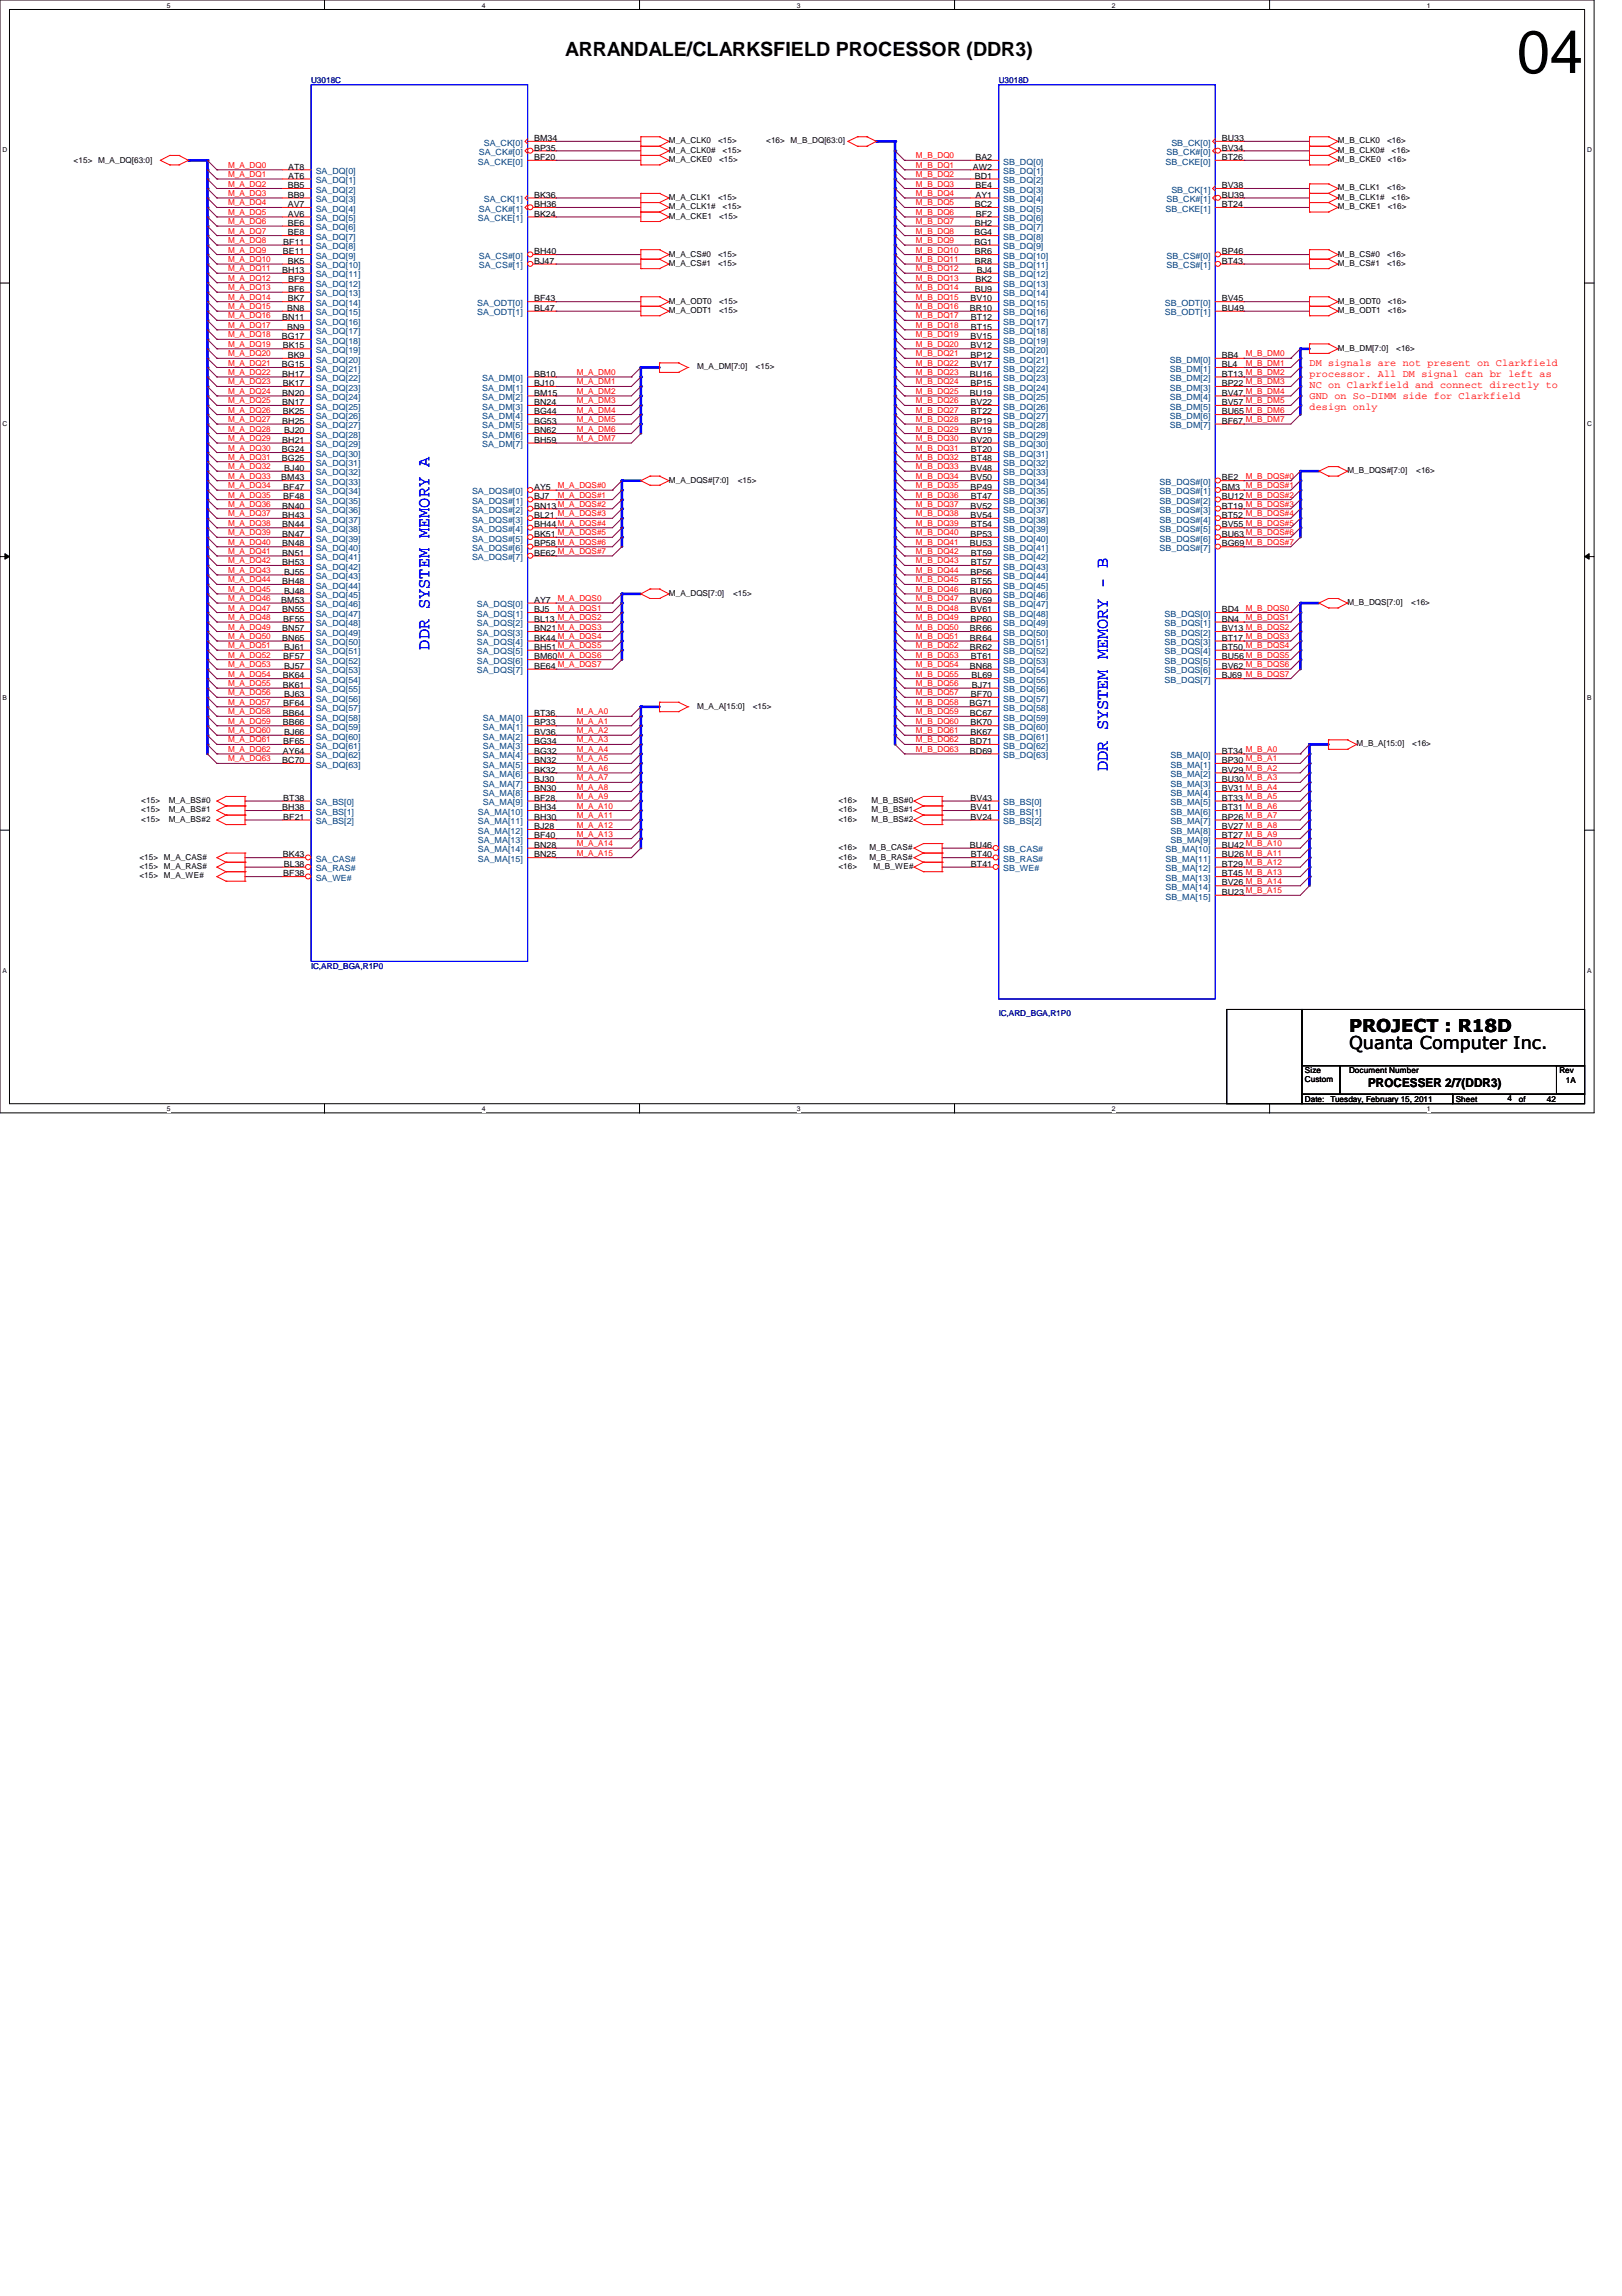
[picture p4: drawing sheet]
<svg xmlns="http://www.w3.org/2000/svg" width="210mm" height="297mm" viewBox="0 0 210 297" stroke-linecap="round" stroke-linejoin="round" font-family="sans-serif">
<defs><g id="words">
<text font-size="7.8" x="196.3" y="9.4">04</text>
<text font-size="2.5" x="73.2" y="7.2">ARRANDALE/CLARKSFIELD PROCESSOR (DDR3)</text>
<g font-size="2.3" fill="#00f">
<text x="55.6" y="84" transform="rotate(-90 55.6 84)">DDR SYSTEM MEMORY A</text>
<text x="143.4" y="99.7" transform="rotate(-90 143.4 99.7)">DDR SYSTEM MEMORY - B</text>
</g>
<g font-size="2.3">
<text x="174.6" y="135.7">Quanta Computer Inc.</text>
<text x="174.6" y="133.5">PROJECT : R18D</text>
</g>
<text font-size="1.6" x="177" y="140.6">PROCESSER 2/7(DDR3)</text>
<g font-size="1.3" fill="#f00">
<text x="169.5" y="47.4">DM signals are not present on Clarkfield</text>
<text x="169.5" y="48.8">processor. All DM signal can br left as</text>
<text x="169.5" y="50.2">NC on Clarkfield and connect directly to</text>
<text x="169.5" y="51.6">GND on So-DIMM side for Clarkfield</text>
<text x="169.5" y="53">design only</text>
</g>
<g font-size="1.1" fill="#000080">
<text x="40.3" y="10.8">U3018C</text>
<text x="129.2" y="10.8">U3018D</text>
<text x="40.3" y="125.3">IC,ARD_BGA,R1P0</text>
<text x="129.2" y="131.4">IC,ARD_BGA,R1P0</text>
</g>
<g font-size="1.1">
<text x="9.5" y="21.1">&lt;15&gt; M_A_DQ[63:0]</text>
<text x="37.3" y="21.9">AT8</text>
<text x="37.3" y="23.1">AT6</text>
<text x="69.1" y="18.2">BM34</text>
<text x="69.1" y="19.5">BP35</text>
<text x="69.1" y="20.7">BF20</text>
<text x="86.6" y="18.5">M_A_CLK0</text>
<text x="86.6" y="19.8">M_A_CLK0#</text>
<text x="86.6" y="21">M_A_CKE0</text>
<text x="92.9" y="18.5">&lt;15&gt;</text>
<text x="93" y="21">&lt;15&gt;</text>
<text x="93.5" y="19.8">&lt;15&gt;</text>
<text x="99.1" y="18.5">&lt;16&gt; M_B_DQ[63:0]</text>
<text x="125.9" y="21.9">AW2</text>
<text x="126.2" y="23.1">BD1</text>
<text x="126.2" y="20.7">BA2</text>
<text x="158.1" y="18.2">BU33</text>
<text x="158.1" y="19.5">BV34</text>
<text x="158.1" y="20.7">BT26</text>
<text x="173.1" y="19.8">M_B_CLK0#</text>
<text x="173.1" y="21">M_B_CKE0</text>
<text x="173.1" y="18.5">M_B_CLK0</text>
<text x="179.5" y="18.5">&lt;16&gt;</text>
<text x="179.6" y="21">&lt;16&gt;</text>
<text x="180.1" y="19.8">&lt;16&gt;</text>
<text x="37.3" y="24.3">BB5</text>
<text x="37.3" y="25.6">BB9</text>
<text x="37.3" y="26.8">AV7</text>
<text x="37.3" y="28">AV6</text>
<text x="37.3" y="29.2">BE6</text>
<text x="69.1" y="25.6">BK36</text>
<text x="69.1" y="26.8">BH36</text>
<text x="69.1" y="28">BK24</text>
<text x="86.6" y="27.1">M_A_CLK1#</text>
<text x="86.6" y="28.3">M_A_CKE1</text>
<text x="86.6" y="25.9">M_A_CLK1</text>
<text x="92.9" y="25.9">&lt;15&gt;</text>
<text x="93" y="28.3">&lt;15&gt;</text>
<text x="93.5" y="27.1">&lt;15&gt;</text>
<text x="126.2" y="26.8">BC2</text>
<text x="126.2" y="29.2">BH2</text>
<text x="126.2" y="24.3">BE4</text>
<text x="126.2" y="25.6">AY1</text>
<text x="126.3" y="28">BF2</text>
<text x="158.1" y="24.3">BV38</text>
<text x="158.1" y="25.6">BU39</text>
<text x="158.1" y="26.8">BT24</text>
<text x="173.1" y="25.9">M_B_CLK1#</text>
<text x="173.1" y="27.1">M_B_CKE1</text>
<text x="173.1" y="24.6">M_B_CLK1</text>
<text x="179.5" y="24.6">&lt;16&gt;</text>
<text x="179.6" y="27.1">&lt;16&gt;</text>
<text x="180.1" y="25.9">&lt;16&gt;</text>
<text x="36.5" y="35.3">BH13</text>
<text x="36.6" y="32.9">BE11</text>
<text x="36.7" y="31.7">BF11</text>
<text x="37.3" y="30.4">BE8</text>
<text x="37.3" y="34.1">BK5</text>
<text x="69.1" y="32.9">BH40</text>
<text x="69.1" y="34.1">BJ47</text>
<text x="86.6" y="33.2">M_A_CS#0</text>
<text x="86.6" y="34.4">M_A_CS#1</text>
<text x="92.9" y="33.2">&lt;15&gt;</text>
<text x="92.9" y="34.4">&lt;15&gt;</text>
<text x="126.1" y="30.4">BG4</text>
<text x="126.1" y="31.7">BG1</text>
<text x="126.2" y="32.9">BR6</text>
<text x="126.2" y="34.1">BR8</text>
<text x="126.4" y="35.3">BJ4</text>
<text x="158.1" y="32.9">BP46</text>
<text x="158.1" y="34.1">BT43</text>
<text x="173.1" y="33.2">M_B_CS#0</text>
<text x="173.1" y="34.4">M_B_CS#1</text>
<text x="179.5" y="33.2">&lt;16&gt;</text>
<text x="179.5" y="34.4">&lt;16&gt;</text>
<text x="36.5" y="41.4">BN11</text>
<text x="37.2" y="40.2">BN8</text>
<text x="37.3" y="39">BK7</text>
<text x="37.3" y="36.5">BF9</text>
<text x="37.3" y="37.8">BF6</text>
<text x="69.1" y="39">BF43</text>
<text x="69.1" y="40.2">BL47</text>
<text x="86.6" y="39.3">M_A_ODT0</text>
<text x="86.6" y="40.5">M_A_ODT1</text>
<text x="93" y="39.3">&lt;15&gt;</text>
<text x="93" y="40.5">&lt;15&gt;</text>
<text x="125.5" y="40.2">BR10</text>
<text x="125.6" y="39">BV10</text>
<text x="125.6" y="41.4">BT12</text>
<text x="126.2" y="37.8">BU9</text>
<text x="126.2" y="36.5">BK2</text>
<text x="158.1" y="39">BV45</text>
<text x="158.1" y="40.2">BU49</text>
<text x="173.1" y="40.5">M_B_ODT1</text>
<text x="173.1" y="39.3">M_B_ODT0</text>
<text x="179.6" y="40.5">&lt;16&gt;</text>
<text x="179.6" y="39.3">&lt;16&gt;</text>
<text x="36.5" y="43.9">BG17</text>
<text x="36.5" y="47.5">BG15</text>
<text x="36.6" y="45.1">BK15</text>
<text x="37.2" y="42.6">BN9</text>
<text x="37.3" y="46.3">BK9</text>
<text x="90.2" y="47.8">M_A_DM[7:0]</text>
<text x="97.8" y="47.8">&lt;15&gt;</text>
<text x="125.6" y="43.9">BV15</text>
<text x="125.6" y="45.1">BV12</text>
<text x="125.6" y="46.3">BP12</text>
<text x="125.6" y="47.5">BV17</text>
<text x="125.6" y="42.6">BT15</text>
<text x="158.1" y="46.3">BB4</text>
<text x="158.1" y="47.5">BL4</text>
<text x="173.1" y="45.4">M_B_DM[7:0]</text>
<text x="180.7" y="45.4">&lt;16&gt;</text>
<text x="36.5" y="48.7">BH17</text>
<text x="36.5" y="51.2">BN20</text>
<text x="36.5" y="52.4">BN17</text>
<text x="36.6" y="50">BK17</text>
<text x="36.6" y="53.6">BK25</text>
<text x="69.1" y="48.7">BB10</text>
<text x="69.1" y="50">BJ10</text>
<text x="69.1" y="51.2">BM15</text>
<text x="69.1" y="52.4">BN24</text>
<text x="69.1" y="53.6">BG44</text>
<text x="125.5" y="48.7">BU16</text>
<text x="125.5" y="51.2">BU19</text>
<text x="125.6" y="50">BP15</text>
<text x="125.6" y="52.4">BV22</text>
<text x="125.6" y="53.6">BT22</text>
<text x="158.1" y="48.7">BT13 M_B_DM2</text>
<text x="158.1" y="50">BP22 M_B_DM3</text>
<text x="158.1" y="51.2">BV47 M_B_DM4</text>
<text x="158.1" y="52.4">BV57 M_B_DM5</text>
<text x="158.1" y="53.6">BU65 M_B_DM6</text>
<text x="36.5" y="58.5">BG24</text>
<text x="36.5" y="59.7">BG25</text>
<text x="36.5" y="54.8">BH25</text>
<text x="36.5" y="57.3">BH21</text>
<text x="36.8" y="56">BJ20</text>
<text x="69.1" y="54.8">BG53</text>
<text x="69.1" y="56">BN62</text>
<text x="69.1" y="57.3">BH59</text>
<text x="125.6" y="54.8">BP19</text>
<text x="125.6" y="56">BV19</text>
<text x="125.6" y="57.3">BV20</text>
<text x="125.6" y="58.5">BT20</text>
<text x="125.6" y="59.7">BT48</text>
<text x="158.1" y="54.8">BF67 M_B_DM7</text>
<text x="36.4" y="62.1">BM43</text>
<text x="36.5" y="65.8">BN40</text>
<text x="36.7" y="63.4">BF47</text>
<text x="36.7" y="64.6">BF48</text>
<text x="36.8" y="60.9">BJ40</text>
<text x="69.1" y="63.4">AY5</text>
<text x="69.1" y="64.6">BJ7</text>
<text x="69.1" y="65.8">BN13M_A_DQS#2</text>
<text x="86.6" y="62.4">M_A_DQS#[7:0]</text>
<text x="95.5" y="62.4">&lt;15&gt;</text>
<text x="125.6" y="60.9">BV48</text>
<text x="125.6" y="62.1">BV50</text>
<text x="125.6" y="63.4">BP49</text>
<text x="125.6" y="65.8">BV52</text>
<text x="125.6" y="64.6">BT47</text>
<text x="158.1" y="62.1">BE2</text>
<text x="158.1" y="63.4">BM3 M_B_DQS#1</text>
<text x="158.1" y="64.6">BU12 M_B_DQS#2</text>
<text x="158.1" y="65.8">BT19 M_B_DQS#3</text>
<text x="174.4" y="61.2">M_B_DQS#[7:0]</text>
<text x="183.3" y="61.2">&lt;16&gt;</text>
<text x="36.5" y="67">BH43</text>
<text x="36.5" y="68.2">BN44</text>
<text x="36.5" y="69.5">BN47</text>
<text x="36.5" y="70.7">BN48</text>
<text x="36.5" y="71.9">BN51</text>
<text x="69.1" y="67">BL21 M_A_DQS#3</text>
<text x="69.1" y="68.2">BH44M_A_DQS#4</text>
<text x="69.1" y="69.5">BK51 M_A_DQS#5</text>
<text x="69.1" y="70.7">BP58 M_A_DQS#6</text>
<text x="69.1" y="71.9">BE62 M_A_DQS#7</text>
<text x="125.5" y="70.7">BU53</text>
<text x="125.6" y="67">BV54</text>
<text x="125.6" y="69.5">BP53</text>
<text x="125.6" y="68.2">BT54</text>
<text x="125.6" y="71.9">BT59</text>
<text x="158.1" y="67">BT52 M_B_DQS#4</text>
<text x="158.1" y="68.2">BV55 M_B_DQS#5</text>
<text x="158.1" y="69.5">BU63 M_B_DQS#6</text>
<text x="158.1" y="70.7">BG69M_B_DQS#7</text>
<text x="36.4" y="78">BM53</text>
<text x="36.5" y="73.1">BH53</text>
<text x="36.5" y="75.6">BH48</text>
<text x="36.8" y="74.3">BJ55</text>
<text x="36.8" y="76.8">BJ48</text>
<text x="69.1" y="78">AY7</text>
<text x="86.6" y="77">M_A_DQS[7:0]</text>
<text x="94.9" y="77">&lt;15&gt;</text>
<text x="125.5" y="76.8">BU60</text>
<text x="125.6" y="74.3">BP56</text>
<text x="125.6" y="78">BV59</text>
<text x="125.6" y="73.1">BT57</text>
<text x="125.6" y="75.6">BT55</text>
<text x="36.5" y="79.2">BN55</text>
<text x="36.5" y="81.7">BN57</text>
<text x="36.5" y="82.9">BN65</text>
<text x="36.7" y="80.4">BF55</text>
<text x="69.1" y="79.2">BJ5</text>
<text x="69.1" y="80.4">BL13 M_A_DQS2</text>
<text x="69.1" y="81.7">BN21M_A_DQS3</text>
<text x="69.1" y="82.9">BK44 M_A_DQS4</text>
<text x="125.5" y="81.7">BR66</text>
<text x="125.5" y="82.9">BR64</text>
<text x="125.6" y="79.2">BV61</text>
<text x="125.6" y="80.4">BP60</text>
<text x="158.1" y="79.2">BD4</text>
<text x="158.1" y="80.4">BN4</text>
<text x="158.1" y="81.7">BV13 M_B_DQS2</text>
<text x="158.1" y="82.9">BT17 M_B_DQS3</text>
<text x="174.4" y="78.3">M_B_DQS[7:0]</text>
<text x="182.6" y="78.3">&lt;16&gt;</text>
<text x="36.6" y="87.8">BK64</text>
<text x="36.6" y="89">BK61</text>
<text x="36.7" y="85.3">BF57</text>
<text x="36.8" y="84.1">BJ61</text>
<text x="36.8" y="86.5">BJ57</text>
<text x="69.1" y="84.1">BH51M_A_DQS5</text>
<text x="69.1" y="85.3">BM60M_A_DQS6</text>
<text x="69.1" y="86.5">BE64 M_A_DQS7</text>
<text x="125.5" y="84.1">BR62</text>
<text x="125.5" y="86.5">BN68</text>
<text x="125.6" y="85.3">BT61</text>
<text x="125.7" y="87.8">BL69</text>
<text x="125.8" y="89">BJ71</text>
<text x="158.1" y="84.1">BT50 M_B_DQS4</text>
<text x="158.1" y="85.3">BU56 M_B_DQS5</text>
<text x="158.1" y="86.5">BV62 M_B_DQS6</text>
<text x="158.1" y="87.8">BJ69 M_B_DQS7</text>
<text x="36.6" y="92.6">BB64</text>
<text x="36.6" y="93.9">BB66</text>
<text x="36.7" y="91.4">BF64</text>
<text x="36.8" y="90.2">BJ63</text>
<text x="36.8" y="95.1">BJ66</text>
<text x="69.1" y="92.6">BT36</text>
<text x="69.1" y="93.9">BP33</text>
<text x="69.1" y="95.1">BV36</text>
<text x="90.2" y="91.7">M_A_A[15:0]</text>
<text x="97.4" y="91.7">&lt;15&gt;</text>
<text x="125.5" y="91.4">BG71</text>
<text x="125.5" y="92.6">BC67</text>
<text x="125.6" y="93.9">BK70</text>
<text x="125.6" y="95.1">BK67</text>
<text x="125.6" y="90.2">BF70</text>
<text x="36.5" y="98.7">BC70</text>
<text x="36.6" y="97.5">AY64</text>
<text x="36.7" y="96.3">BF65</text>
<text x="69.1" y="96.3">BG34</text>
<text x="69.1" y="97.5">BG32</text>
<text x="69.1" y="98.7">BN32</text>
<text x="69.1" y="99.9">BK32</text>
<text x="69.1" y="101.2">BJ30</text>
<text x="125.5" y="96.3">BD71</text>
<text x="125.5" y="97.5">BD69</text>
<text x="158.1" y="97.5">BT34 M_B_A0</text>
<text x="158.1" y="98.7">BP30 M_B_A1</text>
<text x="158.1" y="99.9">BV29 M_B_A2</text>
<text x="158.1" y="101.2">BU30 M_B_A3</text>
<text x="175.6" y="96.6">M_B_A[15:0]</text>
<text x="182.8" y="96.6">&lt;16&gt;</text>
<text x="18.3" y="103.9">&lt;15&gt;</text>
<text x="18.3" y="105.1">&lt;15&gt;</text>
<text x="18.3" y="106.3">&lt;15&gt;</text>
<text x="21.8" y="103.9">M_A_BS#0</text>
<text x="21.8" y="105.1">M_A_BS#1</text>
<text x="21.8" y="106.3">M_A_BS#2</text>
<text x="36.5" y="104.8">BH38</text>
<text x="36.7" y="103.6">BT38</text>
<text x="36.7" y="106">BF21</text>
<text x="69.1" y="102.4">BN30</text>
<text x="69.1" y="103.6">BF28</text>
<text x="69.1" y="104.8">BH34</text>
<text x="69.1" y="106">BH30</text>
<text x="69.1" y="107.3">BJ28</text>
<text x="108.5" y="105.1">&lt;16&gt;</text>
<text x="108.5" y="106.3">&lt;16&gt;</text>
<text x="108.5" y="103.9">&lt;16&gt;</text>
<text x="112.8" y="105.1">M_B_BS#1</text>
<text x="112.8" y="106.3">M_B_BS#2</text>
<text x="112.8" y="103.9">M_B_BS#0</text>
<text x="125.6" y="103.6">BV43</text>
<text x="125.6" y="104.8">BV41</text>
<text x="125.6" y="106">BV24</text>
<text x="158.1" y="102.4">BV31 M_B_A4</text>
<text x="158.1" y="103.6">BT33 M_B_A5</text>
<text x="158.1" y="104.8">BT31 M_B_A6</text>
<text x="158.1" y="106">BP26 M_B_A7</text>
<text x="158.1" y="107.3">BV27 M_B_A8</text>
<text x="18" y="113.6">&lt;15&gt; M_A_WE#</text>
<text x="18" y="112.4">&lt;15&gt; M_A_RAS#</text>
<text x="18" y="111.2">&lt;15&gt; M_A_CAS#</text>
<text x="36.6" y="110.9">BK43</text>
<text x="36.7" y="113.4">BF38</text>
<text x="36.7" y="112.1">BL38</text>
<text x="69.1" y="108.5">BF40</text>
<text x="69.1" y="109.7">BN28</text>
<text x="69.1" y="110.9">BN25</text>
<text x="108.5" y="112.4">&lt;16&gt;</text>
<text x="108.5" y="111.2">&lt;16&gt;</text>
<text x="108.5" y="110">&lt;16&gt;</text>
<text x="112.5" y="111.2">M_B_RAS#</text>
<text x="112.5" y="110">M_B_CAS#</text>
<text x="113" y="112.4">M_B_WE#</text>
<text x="125.5" y="109.7">BU46</text>
<text x="125.6" y="110.9">BT40</text>
<text x="125.6" y="112.1">BT41</text>
<text x="158.1" y="108.5">BT27 M_B_A9</text>
<text x="158.1" y="109.7">BU42 M_B_A10</text>
<text x="158.1" y="110.9">BU26 M_B_A11</text>
<text x="158.1" y="112.1">BT29 M_B_A12</text>
<text x="158.1" y="113.4">BT45 M_B_A13</text>
<text x="158.1" y="114.6">BV26 M_B_A14</text>
<text x="158.1" y="115.8">BU23 M_B_A15</text>
<text x="168.9" y="138.9">Size</text>
<text x="168.9" y="142.5">Date:</text>
<text x="168.9" y="140">Custom</text>
<text x="172.2" y="142.5">Tuesday, February 15, 2011</text>
<text x="174.6" y="138.9">Document Number</text>
<text x="188.4" y="142.5">Sheet</text>
<text x="195.1" y="142.4">4</text>
<text x="196.6" y="142.5">of</text>
<text x="200.2" y="142.5">42</text>
<text x="201.8" y="138.9">Rev</text>
<text x="202.6" y="140.1">1A</text>
</g>
<g font-size="1.1" fill="#f00">
<text x="29.5" y="21.7">M_A_DQ0</text>
<text x="29.5" y="22.9">M_A_DQ1</text>
<text x="118.5" y="22.9">M_B_DQ2</text>
<text x="118.5" y="20.5">M_B_DQ0</text>
<text x="118.5" y="21.7">M_B_DQ1</text>
<text x="29.5" y="24.1">M_A_DQ2</text>
<text x="29.5" y="25.4">M_A_DQ3</text>
<text x="29.5" y="26.6">M_A_DQ4</text>
<text x="29.5" y="27.8">M_A_DQ5</text>
<text x="29.5" y="29">M_A_DQ6</text>
<text x="118.5" y="24.1">M_B_DQ3</text>
<text x="118.5" y="27.8">M_B_DQ6</text>
<text x="118.5" y="29">M_B_DQ7</text>
<text x="118.5" y="25.4">M_B_DQ4</text>
<text x="118.5" y="26.6">M_B_DQ5</text>
<text x="29.5" y="30.2">M_A_DQ7</text>
<text x="29.5" y="33.9">M_A_DQ10</text>
<text x="29.5" y="35.1">M_A_DQ11</text>
<text x="29.5" y="31.5">M_A_DQ8</text>
<text x="29.5" y="32.7">M_A_DQ9</text>
<text x="118.5" y="32.7">M_B_DQ10</text>
<text x="118.5" y="33.9">M_B_DQ11</text>
<text x="118.5" y="35.1">M_B_DQ12</text>
<text x="118.5" y="30.2">M_B_DQ8</text>
<text x="118.5" y="31.5">M_B_DQ9</text>
<text x="29.5" y="37.5">M_A_DQ13</text>
<text x="29.5" y="36.3">M_A_DQ12</text>
<text x="29.5" y="38.8">M_A_DQ14</text>
<text x="29.5" y="40">M_A_DQ15</text>
<text x="29.5" y="41.2">M_A_DQ16</text>
<text x="118.5" y="36.3">M_B_DQ13</text>
<text x="118.5" y="38.8">M_B_DQ15</text>
<text x="118.5" y="37.5">M_B_DQ14</text>
<text x="118.5" y="40">M_B_DQ16</text>
<text x="118.5" y="41.2">M_B_DQ17</text>
<text x="29.5" y="43.6">M_A_DQ18</text>
<text x="29.5" y="44.9">M_A_DQ19</text>
<text x="29.5" y="47.3">M_A_DQ21</text>
<text x="29.5" y="46.1">M_A_DQ20</text>
<text x="29.5" y="42.4">M_A_DQ17</text>
<text x="118.5" y="42.4">M_B_DQ18</text>
<text x="118.5" y="43.6">M_B_DQ19</text>
<text x="118.5" y="46.1">M_B_DQ21</text>
<text x="118.5" y="44.9">M_B_DQ20</text>
<text x="118.5" y="47.3">M_B_DQ22</text>
<text x="161.2" y="47.3">M_B_DM1</text>
<text x="161.2" y="46.1">M_B_DM0</text>
<text x="29.5" y="48.5">M_A_DQ22</text>
<text x="29.5" y="49.7">M_A_DQ23</text>
<text x="29.5" y="51">M_A_DQ24</text>
<text x="29.5" y="53.4">M_A_DQ26</text>
<text x="29.5" y="52.2">M_A_DQ25</text>
<text x="74.6" y="49.7">M_A_DM1</text>
<text x="74.6" y="48.5">M_A_DM0</text>
<text x="74.6" y="52.2">M_A_DM3</text>
<text x="74.6" y="51">M_A_DM2</text>
<text x="74.6" y="53.4">M_A_DM4</text>
<text x="118.5" y="48.5">M_B_DQ23</text>
<text x="118.5" y="51">M_B_DQ25</text>
<text x="118.5" y="49.7">M_B_DQ24</text>
<text x="118.5" y="53.4">M_B_DQ27</text>
<text x="118.5" y="52.2">M_B_DQ26</text>
<text x="29.5" y="59.5">M_A_DQ31</text>
<text x="29.5" y="58.3">M_A_DQ30</text>
<text x="29.5" y="55.8">M_A_DQ28</text>
<text x="29.5" y="57.1">M_A_DQ29</text>
<text x="29.5" y="54.6">M_A_DQ27</text>
<text x="74.6" y="54.6">M_A_DM5</text>
<text x="74.6" y="55.8">M_A_DM6</text>
<text x="74.6" y="57.1">M_A_DM7</text>
<text x="118.5" y="59.5">M_B_DQ32</text>
<text x="118.5" y="57.1">M_B_DQ30</text>
<text x="118.5" y="58.3">M_B_DQ31</text>
<text x="118.5" y="54.6">M_B_DQ28</text>
<text x="118.5" y="55.8">M_B_DQ29</text>
<text x="29.5" y="63.2">M_A_DQ34</text>
<text x="29.5" y="64.4">M_A_DQ35</text>
<text x="29.5" y="65.6">M_A_DQ36</text>
<text x="29.5" y="60.7">M_A_DQ32</text>
<text x="29.5" y="61.9">M_A_DQ33</text>
<text x="72.2" y="64.4">M_A_DQS#1</text>
<text x="72.2" y="63.2">M_A_DQS#0</text>
<text x="118.5" y="61.9">M_B_DQ34</text>
<text x="118.5" y="63.2">M_B_DQ35</text>
<text x="118.5" y="65.6">M_B_DQ37</text>
<text x="118.5" y="64.4">M_B_DQ36</text>
<text x="118.5" y="60.7">M_B_DQ33</text>
<text x="161.2" y="61.9">M_B_DQS#0</text>
<text x="29.5" y="66.8">M_A_DQ37</text>
<text x="29.5" y="68">M_A_DQ38</text>
<text x="29.5" y="69.3">M_A_DQ39</text>
<text x="29.5" y="70.5">M_A_DQ40</text>
<text x="29.5" y="71.7">M_A_DQ41</text>
<text x="118.5" y="68">M_B_DQ39</text>
<text x="118.5" y="66.8">M_B_DQ38</text>
<text x="118.5" y="70.5">M_B_DQ41</text>
<text x="118.5" y="69.3">M_B_DQ40</text>
<text x="118.5" y="71.7">M_B_DQ42</text>
<text x="29.5" y="77.8">M_A_DQ46</text>
<text x="29.5" y="75.4">M_A_DQ44</text>
<text x="29.5" y="76.6">M_A_DQ45</text>
<text x="29.5" y="74.1">M_A_DQ43</text>
<text x="29.5" y="72.9">M_A_DQ42</text>
<text x="72.2" y="77.8">M_A_DQS0</text>
<text x="118.5" y="76.6">M_B_DQ46</text>
<text x="118.5" y="77.8">M_B_DQ47</text>
<text x="118.5" y="74.1">M_B_DQ44</text>
<text x="118.5" y="75.4">M_B_DQ45</text>
<text x="118.5" y="72.9">M_B_DQ43</text>
<text x="29.5" y="79">M_A_DQ47</text>
<text x="29.5" y="83.9">M_A_DQ51</text>
<text x="29.5" y="82.7">M_A_DQ50</text>
<text x="29.5" y="81.4">M_A_DQ49</text>
<text x="29.5" y="80.2">M_A_DQ48</text>
<text x="72.2" y="79">M_A_DQS1</text>
<text x="118.5" y="82.7">M_B_DQ51</text>
<text x="118.5" y="81.4">M_B_DQ50</text>
<text x="118.5" y="79">M_B_DQ48</text>
<text x="118.5" y="83.9">M_B_DQ52</text>
<text x="118.5" y="80.2">M_B_DQ49</text>
<text x="161.2" y="80.2">M_B_DQS1</text>
<text x="161.2" y="79">M_B_DQS0</text>
<text x="29.5" y="87.5">M_A_DQ54</text>
<text x="29.5" y="85.1">M_A_DQ52</text>
<text x="29.5" y="86.3">M_A_DQ53</text>
<text x="29.5" y="90">M_A_DQ56</text>
<text x="29.5" y="88.8">M_A_DQ55</text>
<text x="118.5" y="85.1">M_B_DQ53</text>
<text x="118.5" y="88.8">M_B_DQ56</text>
<text x="118.5" y="90">M_B_DQ57</text>
<text x="118.5" y="86.3">M_B_DQ54</text>
<text x="118.5" y="87.5">M_B_DQ55</text>
<text x="29.5" y="92.4">M_A_DQ58</text>
<text x="29.5" y="93.6">M_A_DQ59</text>
<text x="29.5" y="94.9">M_A_DQ60</text>
<text x="29.5" y="91.2">M_A_DQ57</text>
<text x="74.6" y="92.4">M_A_A0</text>
<text x="74.6" y="93.6">M_A_A1</text>
<text x="74.6" y="94.9">M_A_A2</text>
<text x="118.5" y="91.2">M_B_DQ58</text>
<text x="118.5" y="92.4">M_B_DQ59</text>
<text x="118.5" y="94.9">M_B_DQ61</text>
<text x="118.5" y="93.6">M_B_DQ60</text>
<text x="29.5" y="96.1">M_A_DQ61</text>
<text x="29.5" y="97.3">M_A_DQ62</text>
<text x="29.5" y="98.5">M_A_DQ63</text>
<text x="74.6" y="96.1">M_A_A3</text>
<text x="74.6" y="98.5">M_A_A5</text>
<text x="74.6" y="99.7">M_A_A6</text>
<text x="74.6" y="101">M_A_A7</text>
<text x="74.6" y="97.3">M_A_A4</text>
<text x="118.5" y="97.3">M_B_DQ63</text>
<text x="118.5" y="96.1">M_B_DQ62</text>
<text x="74.6" y="103.4">M_A_A9</text>
<text x="74.6" y="104.6">M_A_A10</text>
<text x="74.6" y="105.8">M_A_A11</text>
<text x="74.6" y="102.2">M_A_A8</text>
<text x="74.6" y="107.1">M_A_A12</text>
<text x="74.6" y="110.7">M_A_A15</text>
<text x="74.6" y="109.5">M_A_A14</text>
<text x="74.6" y="108.2">M_A_A13</text>
</g>
<g font-size="1.1" fill="#004080">
<text x="40.9" y="22.5">SA_DQ[0]</text>
<text x="40.9" y="23.7">SA_DQ[1]</text>
<text x="61.8" y="21.3">SA_CKE[0]</text>
<text x="62" y="20.1">SA_CK#[0]</text>
<text x="62.6" y="18.8">SA_CK[0]</text>
<text x="129.8" y="21.3">SB_DQ[0]</text>
<text x="129.8" y="22.5">SB_DQ[1]</text>
<text x="129.8" y="23.7">SB_DQ[2]</text>
<text x="150.8" y="21.3">SB_CKE[0]</text>
<text x="151" y="20.1">SB_CK#[0]</text>
<text x="151.6" y="18.8">SB_CK[0]</text>
<text x="40.9" y="24.9">SA_DQ[2]</text>
<text x="40.9" y="26.2">SA_DQ[3]</text>
<text x="40.9" y="27.4">SA_DQ[4]</text>
<text x="40.9" y="28.6">SA_DQ[5]</text>
<text x="40.9" y="29.8">SA_DQ[6]</text>
<text x="61.8" y="28.6">SA_CKE[1]</text>
<text x="62" y="27.4">SA_CK#[1]</text>
<text x="62.6" y="26.2">SA_CK[1]</text>
<text x="129.8" y="24.9">SB_DQ[3]</text>
<text x="129.8" y="26.2">SB_DQ[4]</text>
<text x="129.8" y="27.4">SB_DQ[5]</text>
<text x="129.8" y="28.6">SB_DQ[6]</text>
<text x="129.8" y="29.8">SB_DQ[7]</text>
<text x="150.8" y="27.4">SB_CKE[1]</text>
<text x="151" y="26.2">SB_CK#[1]</text>
<text x="151.6" y="24.9">SB_CK[1]</text>
<text x="40.9" y="31">SA_DQ[7]</text>
<text x="40.9" y="32.3">SA_DQ[8]</text>
<text x="40.9" y="33.5">SA_DQ[9]</text>
<text x="40.9" y="34.7">SA_DQ[10]</text>
<text x="40.9" y="35.9">SA_DQ[11]</text>
<text x="62" y="33.5">SA_CS#[0]</text>
<text x="62" y="34.7">SA_CS#[1]</text>
<text x="129.8" y="31">SB_DQ[8]</text>
<text x="129.8" y="32.3">SB_DQ[9]</text>
<text x="129.8" y="33.5">SB_DQ[10]</text>
<text x="129.8" y="34.7">SB_DQ[11]</text>
<text x="129.8" y="35.9">SB_DQ[12]</text>
<text x="151" y="33.5">SB_CS#[0]</text>
<text x="151" y="34.7">SB_CS#[1]</text>
<text x="40.9" y="37.1">SA_DQ[12]</text>
<text x="40.9" y="38.4">SA_DQ[13]</text>
<text x="40.9" y="39.6">SA_DQ[14]</text>
<text x="40.9" y="40.8">SA_DQ[15]</text>
<text x="40.9" y="42">SA_DQ[16]</text>
<text x="61.8" y="39.6">SA_ODT[0]</text>
<text x="61.8" y="40.8">SA_ODT[1]</text>
<text x="129.8" y="37.1">SB_DQ[13]</text>
<text x="129.8" y="38.4">SB_DQ[14]</text>
<text x="129.8" y="39.6">SB_DQ[15]</text>
<text x="129.8" y="40.8">SB_DQ[16]</text>
<text x="129.8" y="42">SB_DQ[17]</text>
<text x="150.7" y="39.6">SB_ODT[0]</text>
<text x="150.7" y="40.8">SB_ODT[1]</text>
<text x="40.9" y="43.2">SA_DQ[17]</text>
<text x="40.9" y="44.5">SA_DQ[18]</text>
<text x="40.9" y="45.7">SA_DQ[19]</text>
<text x="40.9" y="46.9">SA_DQ[20]</text>
<text x="129.8" y="43.2">SB_DQ[18]</text>
<text x="129.8" y="44.5">SB_DQ[19]</text>
<text x="129.8" y="45.7">SB_DQ[20]</text>
<text x="129.8" y="46.9">SB_DQ[21]</text>
<text x="151.4" y="46.9">SB_DM[0]</text>
<text x="40.9" y="48.1">SA_DQ[21]</text>
<text x="40.9" y="49.3">SA_DQ[22]</text>
<text x="40.9" y="50.5">SA_DQ[23]</text>
<text x="40.9" y="51.8">SA_DQ[24]</text>
<text x="40.9" y="53">SA_DQ[25]</text>
<text x="62.4" y="49.3">SA_DM[0]</text>
<text x="62.4" y="50.5">SA_DM[1]</text>
<text x="62.4" y="51.8">SA_DM[2]</text>
<text x="62.4" y="53">SA_DM[3]</text>
<text x="129.8" y="48.1">SB_DQ[22]</text>
<text x="129.8" y="49.3">SB_DQ[23]</text>
<text x="129.8" y="50.5">SB_DQ[24]</text>
<text x="129.8" y="51.8">SB_DQ[25]</text>
<text x="129.8" y="53">SB_DQ[26]</text>
<text x="151.4" y="48.1">SB_DM[1]</text>
<text x="151.4" y="49.3">SB_DM[2]</text>
<text x="151.4" y="50.5">SB_DM[3]</text>
<text x="151.4" y="51.8">SB_DM[4]</text>
<text x="151.4" y="53">SB_DM[5]</text>
<text x="40.9" y="54.2">SA_DQ[26]</text>
<text x="40.9" y="55.4">SA_DQ[27]</text>
<text x="40.9" y="56.6">SA_DQ[28]</text>
<text x="40.9" y="57.9">SA_DQ[29]</text>
<text x="40.9" y="59.1">SA_DQ[30]</text>
<text x="62.4" y="54.2">SA_DM[4]</text>
<text x="62.4" y="55.4">SA_DM[5]</text>
<text x="62.4" y="56.6">SA_DM[6]</text>
<text x="62.4" y="57.9">SA_DM[7]</text>
<text x="129.8" y="54.2">SB_DQ[27]</text>
<text x="129.8" y="55.4">SB_DQ[28]</text>
<text x="129.8" y="56.6">SB_DQ[29]</text>
<text x="129.8" y="57.9">SB_DQ[30]</text>
<text x="129.8" y="59.1">SB_DQ[31]</text>
<text x="151.4" y="54.2">SB_DM[6]</text>
<text x="151.4" y="55.4">SB_DM[7]</text>
<text x="40.9" y="60.3">SA_DQ[31]</text>
<text x="40.9" y="61.5">SA_DQ[32]</text>
<text x="40.9" y="62.7">SA_DQ[33]</text>
<text x="40.9" y="64">SA_DQ[34]</text>
<text x="40.9" y="65.2">SA_DQ[35]</text>
<text x="61.1" y="64">SA_DQS#[0]</text>
<text x="61.1" y="65.2">SA_DQS#[1]</text>
<text x="129.8" y="60.3">SB_DQ[32]</text>
<text x="129.8" y="61.5">SB_DQ[33]</text>
<text x="129.8" y="62.7">SB_DQ[34]</text>
<text x="129.8" y="64">SB_DQ[35]</text>
<text x="129.8" y="65.2">SB_DQ[36]</text>
<text x="150.1" y="62.7">SB_DQS#[0]</text>
<text x="150.1" y="64">SB_DQS#[1]</text>
<text x="150.1" y="65.2">SB_DQS#[2]</text>
<text x="40.9" y="66.4">SA_DQ[36]</text>
<text x="40.9" y="67.6">SA_DQ[37]</text>
<text x="40.9" y="68.8">SA_DQ[38]</text>
<text x="40.9" y="70.1">SA_DQ[39]</text>
<text x="40.9" y="71.3">SA_DQ[40]</text>
<text x="61.1" y="66.4">SA_DQS#[2]</text>
<text x="61.1" y="67.6">SA_DQS#[3]</text>
<text x="61.1" y="68.8">SA_DQS#[4]</text>
<text x="61.1" y="70.1">SA_DQS#[5]</text>
<text x="61.1" y="71.3">SA_DQS#[6]</text>
<text x="129.8" y="66.4">SB_DQ[37]</text>
<text x="129.8" y="67.6">SB_DQ[38]</text>
<text x="129.8" y="68.8">SB_DQ[39]</text>
<text x="129.8" y="70.1">SB_DQ[40]</text>
<text x="129.8" y="71.3">SB_DQ[41]</text>
<text x="150.1" y="67.6">SB_DQS#[4]</text>
<text x="150.1" y="68.8">SB_DQS#[5]</text>
<text x="150.1" y="70.1">SB_DQS#[6]</text>
<text x="150.1" y="71.3">SB_DQS#[7]</text>
<text x="150.1" y="66.4">SB_DQS#[3]</text>
<text x="40.9" y="72.5">SA_DQ[41]</text>
<text x="40.9" y="73.7">SA_DQ[42]</text>
<text x="40.9" y="74.9">SA_DQ[43]</text>
<text x="40.9" y="76.2">SA_DQ[44]</text>
<text x="40.9" y="77.4">SA_DQ[45]</text>
<text x="61.1" y="72.5">SA_DQS#[7]</text>
<text x="129.8" y="72.5">SB_DQ[42]</text>
<text x="129.8" y="73.7">SB_DQ[43]</text>
<text x="129.8" y="74.9">SB_DQ[44]</text>
<text x="129.8" y="76.2">SB_DQ[45]</text>
<text x="129.8" y="77.4">SB_DQ[46]</text>
<text x="40.9" y="78.6">SA_DQ[46]</text>
<text x="40.9" y="79.8">SA_DQ[47]</text>
<text x="40.9" y="81">SA_DQ[48]</text>
<text x="40.9" y="82.3">SA_DQ[49]</text>
<text x="40.9" y="83.5">SA_DQ[50]</text>
<text x="61.7" y="78.6">SA_DQS[0]</text>
<text x="61.7" y="79.8">SA_DQS[1]</text>
<text x="61.7" y="81">SA_DQS[2]</text>
<text x="61.7" y="82.3">SA_DQS[3]</text>
<text x="61.7" y="83.5">SA_DQS[4]</text>
<text x="129.8" y="78.6">SB_DQ[47]</text>
<text x="129.8" y="79.8">SB_DQ[48]</text>
<text x="129.8" y="81">SB_DQ[49]</text>
<text x="129.8" y="82.3">SB_DQ[50]</text>
<text x="129.8" y="83.5">SB_DQ[51]</text>
<text x="150.7" y="79.8">SB_DQS[0]</text>
<text x="150.7" y="81">SB_DQS[1]</text>
<text x="150.7" y="82.3">SB_DQS[2]</text>
<text x="150.7" y="83.5">SB_DQS[3]</text>
<text x="40.9" y="84.7">SA_DQ[51]</text>
<text x="40.9" y="85.9">SA_DQ[52]</text>
<text x="40.9" y="87.1">SA_DQ[53]</text>
<text x="40.9" y="88.3">SA_DQ[54]</text>
<text x="40.9" y="89.6">SA_DQ[55]</text>
<text x="61.7" y="84.7">SA_DQS[5]</text>
<text x="61.7" y="85.9">SA_DQS[6]</text>
<text x="61.7" y="87.1">SA_DQS[7]</text>
<text x="129.8" y="84.7">SB_DQ[52]</text>
<text x="129.8" y="85.9">SB_DQ[53]</text>
<text x="129.8" y="87.1">SB_DQ[54]</text>
<text x="129.8" y="88.3">SB_DQ[55]</text>
<text x="129.8" y="89.6">SB_DQ[56]</text>
<text x="150.7" y="84.7">SB_DQS[4]</text>
<text x="150.7" y="85.9">SB_DQS[5]</text>
<text x="150.7" y="87.1">SB_DQS[6]</text>
<text x="150.7" y="88.3">SB_DQS[7]</text>
<text x="40.9" y="90.8">SA_DQ[56]</text>
<text x="40.9" y="92">SA_DQ[57]</text>
<text x="40.9" y="93.2">SA_DQ[58]</text>
<text x="40.9" y="94.4">SA_DQ[59]</text>
<text x="40.9" y="95.7">SA_DQ[60]</text>
<text x="62.5" y="93.2">SA_MA[0]</text>
<text x="62.5" y="94.4">SA_MA[1]</text>
<text x="62.5" y="95.7">SA_MA[2]</text>
<text x="129.8" y="90.8">SB_DQ[57]</text>
<text x="129.8" y="92">SB_DQ[58]</text>
<text x="129.8" y="93.2">SB_DQ[59]</text>
<text x="129.8" y="94.4">SB_DQ[60]</text>
<text x="129.8" y="95.7">SB_DQ[61]</text>
<text x="40.9" y="96.9">SA_DQ[61]</text>
<text x="40.9" y="98.1">SA_DQ[62]</text>
<text x="40.9" y="99.3">SA_DQ[63]</text>
<text x="62.5" y="96.9">SA_MA[3]</text>
<text x="62.5" y="98.1">SA_MA[4]</text>
<text x="62.5" y="99.3">SA_MA[5]</text>
<text x="62.5" y="100.5">SA_MA[6]</text>
<text x="62.5" y="101.8">SA_MA[7]</text>
<text x="129.8" y="96.9">SB_DQ[62]</text>
<text x="129.8" y="98.1">SB_DQ[63]</text>
<text x="151.5" y="98.1">SB_MA[0]</text>
<text x="151.5" y="99.3">SB_MA[1]</text>
<text x="151.5" y="100.5">SB_MA[2]</text>
<text x="151.5" y="101.8">SB_MA[3]</text>
<text x="40.9" y="104.2">SA_BS[0]</text>
<text x="40.9" y="105.4">SA_BS[1]</text>
<text x="40.9" y="106.6">SA_BS[2]</text>
<text x="61.8" y="105.4">SA_MA[10]</text>
<text x="61.8" y="106.6">SA_MA[11]</text>
<text x="61.8" y="107.9">SA_MA[12]</text>
<text x="62.5" y="103">SA_MA[8]</text>
<text x="62.5" y="104.2">SA_MA[9]</text>
<text x="129.8" y="104.2">SB_BS[0]</text>
<text x="129.8" y="105.4">SB_BS[1]</text>
<text x="129.8" y="106.6">SB_BS[2]</text>
<text x="151.5" y="103">SB_MA[4]</text>
<text x="151.5" y="104.2">SB_MA[5]</text>
<text x="151.5" y="105.4">SB_MA[6]</text>
<text x="151.5" y="106.6">SB_MA[7]</text>
<text x="151.5" y="107.9">SB_MA[8]</text>
<text x="40.9" y="111.5">SA_CAS#</text>
<text x="40.9" y="112.7">SA_RAS#</text>
<text x="40.9" y="114">SA_WE#</text>
<text x="61.8" y="109.1">SA_MA[13]</text>
<text x="61.8" y="110.3">SA_MA[14]</text>
<text x="61.8" y="111.5">SA_MA[15]</text>
<text x="129.8" y="110.3">SB_CAS#</text>
<text x="129.8" y="111.5">SB_RAS#</text>
<text x="129.8" y="112.7">SB_WE#</text>
<text x="150.8" y="110.3">SB_MA[10]</text>
<text x="150.8" y="111.5">SB_MA[11]</text>
<text x="150.8" y="112.7">SB_MA[12]</text>
<text x="150.8" y="114">SB_MA[13]</text>
<text x="151.5" y="109.1">SB_MA[9]</text>
<text x="150.8" y="115.1">SB_MA[14]</text>
<text x="150.8" y="116.4">SB_MA[15]</text>
</g>
<g font-size=".9">
<text x="21.6" y="1">5</text>
<text x="62.4" y="1">4</text>
<text x="103.1" y="1">3</text>
<text x="143.9" y="1">2</text>
<text x="184.7" y="1">1</text>
<text x=".3" y="19.7">D</text>
<text x="205.4" y="19.7">D</text>
<text x=".3" y="55.1">C</text>
<text x="205.4" y="55.1">C</text>
<text x=".3" y="90.5">B</text>
<text x="205.4" y="90.5">B</text>
<text x=".3" y="125.9">A</text>
<text x="205.4" y="125.9">A</text>
<text x="21.6" y="143.8">5</text>
<text x="62.4" y="143.8">4</text>
<text x="103.1" y="143.8">3</text>
<text x="143.9" y="143.8">2</text>
<text x="184.7" y="143.8">1</text>
</g>
</g></defs>
<path d="M0 0h206.3v144h-206.3zM1.2 1.2h203.9v141.6h-203.9z" fill="none" stroke="#000" stroke-width=".13"/>
<g fill="#fff">
<path d="M21.6 .2h.5v.9h-.5z"/>
<path d="M21.6 143h.5v.9h-.5z"/>
</g>
<path d="M42 0v1.2M42 142.8v1.2" fill="none" stroke="#000" stroke-width=".13"/>
<g fill="#fff">
<path d="M62.4 .2h.4v.9h-.4z"/>
<path d="M62.4 143h.4v.9h-.4z"/>
</g>
<path d="M82.8 0v1.2M82.8 142.8v1.2" fill="none" stroke="#000" stroke-width=".13"/>
<g fill="#fff">
<path d="M103.1 .2h.5v.9h-.5z"/>
<path d="M103.1 143h.5v.9h-.5z"/>
</g>
<path d="M123.5 0v1.2M123.5 142.8v1.2" fill="none" stroke="#000" stroke-width=".13"/>
<g fill="#fff">
<path d="M143.9 .2h.5v.9h-.5z"/>
<path d="M143.9 143h.5v.9h-.5z"/>
</g>
<path d="M164.3 0v1.2M164.3 142.8v1.2" fill="none" stroke="#000" stroke-width=".13"/>
<g fill="#fff">
<path d="M184.7 .2h.4v.9h-.4z"/>
<path d="M184.7 143h.4v.9h-.4z"/>
<path d="M.3 18.9h.6v1h-.6z"/>
<path d="M205.4 18.9h.6v1h-.6z"/>
<path d="M.3 54.3h.6v1h-.6z"/>
<path d="M205.4 54.3h.6v1h-.6z"/>
</g>
<path d="M0 36.6h1.2M205.1 36.6h1.2" fill="none" stroke="#000" stroke-width=".13"/>
<g fill="#fff">
<path d="M.3 89.7h.6v1h-.6z"/>
<path d="M205.4 89.7h.6v1h-.6z"/>
</g>
<path d="M0 72h1.2M.6 71.6l.6 .4-.6 .3zM205.1 72l.6-.4v.7zM205.1 72h1.2" fill="none" stroke="#000" stroke-width=".13"/>
<path d="M.6 71.6l.6 .4-.6 .3zM205.1 72l.6-.4v.7z" fill="#000"/>
<g fill="#fff">
<path d="M.3 125.1h.6v1h-.6z"/>
<path d="M205.4 125.1h.6v1h-.6z"/>
</g>
<path d="M0 107.4h1.2M205.1 107.4h1.2" fill="none" stroke="#000" stroke-width=".13"/>
<g fill="none" stroke="#800040" stroke-width=".13">
<path d="M28.1 22h.1M28.1 23.2h.1M28.1 24.4h.1M28.1 25.6h.1M28.1 26.8h.1M28.1 28.1h.1M28.1 29.3h.1M28.1 30.5h.1M28.1 34.2h.1M28.1 35.3h.1M28.1 37.8h.1M28.1 36.6h.1"/>
<path d="M28.1 39h.1M28.1 31.7h.1M28.1 32.9h.1M28.1 22h8.5M28.1 23.2h8.5M28.1 24.4h8.5M28.1 25.6h8.5M28.1 26.8h8.5M28.1 28.1h8.5M28.1 29.3h8.5M28.1 30.5h8.5M28.1 34.2h8.5"/>
<path d="M28.1 35.3h8.5M28.1 37.8h8.5M28.1 36.6h8.5M28.1 39h8.5M28.1 31.7h8.5M28.1 32.9h8.5M28.1 40.3h.1M28.1 43.9h.1M28.1 45.1h.1M28.1 47.5h.1M28.1 46.4h.1M28.1 48.8h.1"/>
<path d="M28.1 50h.1M28.1 51.2h.1M28.1 59.7h.1M28.1 58.5h.1M28.1 56.1h.1M28.1 57.3h.1M28.1 54.9h.1M28.1 53.6h.1M28.1 52.5h.1M28.1 41.4h.1M28.1 42.7h.1M28.1 40.3h8.5"/>
<path d="M28.1 43.9h8.5M28.1 45.1h8.5M28.1 47.5h8.5M28.1 46.4h8.5M28.1 48.8h8.5M28.1 50h8.5M28.1 51.2h8.5M28.1 59.7h8.5M28.1 58.5h8.5M28.1 56.1h8.5M28.1 57.3h8.5M28.1 54.9h8.5"/>
<path d="M28.1 53.6h8.5M28.1 52.5h8.5M28.1 41.4h8.5M28.1 42.7h8.5M28.1 63.4h.1M28.1 64.6h.1M28.1 67.1h.1M28.1 65.8h.1M28.1 68.3h.1M28.1 69.5h.1M28.1 70.7h.1M28.1 79.2h.1"/>
<path d="M28.1 78h.1M28.1 75.6h.1M28.1 76.8h.1M28.1 74.4h.1M28.1 73.2h.1M28.1 71.9h.1M28.1 61h.1M28.1 62.2h.1M28.1 63.4h8.5M28.1 64.6h8.5M28.1 67.1h8.5M28.1 65.8h8.5"/>
<path d="M28.1 68.3h8.5M28.1 69.5h8.5M28.1 70.7h8.5M28.1 79.2h8.5M28.1 78h8.5M28.1 75.6h8.5M28.1 76.8h8.5M28.1 74.4h8.5M28.1 73.2h8.5M28.1 71.9h8.5M28.1 61h8.5M28.1 62.2h8.5"/>
<path d="M28.1 87.8h.1M28.1 85.3h.1M28.1 86.6h.1M28.1 84.1h.1M28.1 82.9h.1M28.1 92.7h.1M28.1 93.9h.1M28.1 96.3h.1M28.1 95.1h.1M28.1 97.5h.1M28.1 98.8h.1M28.1 90.2h.1"/>
<path d="M28.1 89h.1M28.1 81.7h.1M28.1 80.5h.1M28.1 91.4h.1M28.1 87.8h8.5M28.1 85.3h8.5M28.1 86.6h8.5M28.1 84.1h8.5M28.1 82.9h8.5M28.1 92.7h8.5M28.1 93.9h8.5M28.1 96.3h8.5"/>
<path d="M28.1 95.1h8.5M28.1 97.5h8.5M28.1 98.8h8.5M28.1 90.2h8.5M28.1 89h8.5M28.1 81.7h8.5M28.1 80.5h8.5M28.1 91.4h8.5"/>
</g>
<path d="M24.4 20.7h2.4" fill="none" stroke="#00f" stroke-width=".34"/>
<circle cx="24.4" cy="20.7" r=".17" fill="#00f"/>
<path d="M82.9 91.4h2.4" fill="none" stroke="#00f" stroke-width=".34"/>
<circle cx="82.9" cy="91.4" r=".17" fill="#00f"/>
<g fill="none" stroke="#800040" stroke-width=".13">
<path d="M71.9 50h.1M71.9 48.8h.1M71.9 52.5h.1M71.9 51.2h.1M71.9 50h9.8M71.9 48.8h9.8M71.9 52.5h9.8M71.9 51.2h9.8M71.9 92.7h.1M71.9 93.9h.1M71.9 95.1h.1M71.9 96.3h.1"/>
<path d="M71.9 98.8h.1M71.9 100h.1M71.9 97.5h.1M71.9 92.7h9.8M71.9 93.9h9.8M71.9 95.1h9.8M71.9 96.3h9.8M71.9 98.8h9.8M71.9 100h9.8M71.9 97.5h9.8M71.9 101.2h.1M71.9 103.6h.1"/>
<path d="M71.9 104.9h.1M71.9 106.1h.1M71.9 102.4h.1M71.9 107.3h.1M71.9 111h.1M71.9 109.7h.1M71.9 108.5h.1M71.9 101.2h9.8M71.9 103.6h9.8M71.9 104.9h9.8M71.9 106.1h9.8M71.9 102.4h9.8"/>
<path d="M71.9 107.3h9.8M71.9 111h9.8M71.9 109.7h9.8M71.9 108.5h9.8"/>
</g>
<path d="M82.9 47.5h2.4" fill="none" stroke="#00f" stroke-width=".34"/>
<circle cx="82.9" cy="47.5" r=".17" fill="#00f"/>
<g fill="none" stroke="#800040" stroke-width=".13">
<path d="M117.1 23.2h.1M117.1 24.4h.1M117.1 28.1h.1M117.1 29.3h.1M117.1 25.6h.1M117.1 26.8h.1M117.1 20.7h.1M117.1 32.9h.1M117.1 34.2h.1M117.1 36.6h.1M117.1 35.3h.1M117.1 39h.1"/>
<path d="M117.1 37.8h.1M117.1 30.5h.1M117.1 31.7h.1M117.1 22h.1M117.1 23.2h8.5M117.1 24.4h8.5M117.1 28.1h8.5M117.1 29.3h8.5M117.1 25.6h8.5M117.1 26.8h8.5M117.1 20.7h8.5M117.1 32.9h8.5"/>
<path d="M117.1 34.2h8.5M117.1 36.6h8.5M117.1 35.3h8.5M117.1 39h8.5M117.1 37.8h8.5M117.1 30.5h8.5M117.1 31.7h8.5M117.1 22h8.5M71.9 54.9h.1M71.9 56.1h.1M71.9 53.6h.1M71.9 57.3h.1"/>
<path d="M71.9 54.9h9.8M71.9 56.1h9.8M71.9 53.6h9.8M71.9 57.3h9.8M117.1 59.7h.1M117.1 59.7h8.5M117.1 62.2h.1M117.1 63.4h.1M117.1 65.8h.1M117.1 64.6h.1M117.1 68.3h.1M117.1 67.1h.1"/>
<path d="M117.1 70.7h.1M117.1 69.5h.1M117.1 76.8h.1M117.1 78h.1M117.1 74.4h.1M117.1 75.6h.1M117.1 73.2h.1M117.1 71.9h.1M117.1 61h.1M117.1 79.2h.1M117.1 62.2h8.5M117.1 63.4h8.5"/>
<path d="M117.1 65.8h8.5M117.1 64.6h8.5M117.1 68.3h8.5M117.1 67.1h8.5M117.1 70.7h8.5M117.1 69.5h8.5M117.1 76.8h8.5M117.1 78h8.5M117.1 74.4h8.5M117.1 75.6h8.5M117.1 73.2h8.5M117.1 71.9h8.5"/>
<path d="M117.1 61h8.5M117.1 79.2h8.5M117.1 85.3h.1M117.1 82.9h.1M117.1 81.7h.1M117.1 97.5h.1M117.1 96.3h.1M117.1 89h.1M117.1 90.2h.1M117.1 86.6h.1M117.1 87.8h.1M117.1 84.1h.1"/>
<path d="M117.1 80.5h.1M117.1 91.4h.1M117.1 92.7h.1M117.1 95.1h.1M117.1 93.9h.1M117.1 85.3h8.5M117.1 82.9h8.5M117.1 81.7h8.5M117.1 97.5h8.5M117.1 96.3h8.5M117.1 89h8.5M117.1 90.2h8.5"/>
<path d="M117.1 86.6h8.5M117.1 87.8h8.5M117.1 84.1h8.5M117.1 80.5h8.5M117.1 91.4h8.5M117.1 92.7h8.5M117.1 95.1h8.5M117.1 93.9h8.5M31.7 104.9h.1M31.7 103.6h.1M31.7 106.1h.1M31.7 113.4h.1"/>
<path d="M31.7 111h.1M31.7 112.2h.1M31.7 104.9h4.9M31.7 103.6h4.9M31.7 106.1h4.9M31.7 113.4h4.9M31.7 111h4.9M31.7 112.2h4.9M121.9 112.2h.1M121.9 111h.1M121.9 109.7h.1M121.9 111h3.7"/>
<path d="M121.9 112.2h3.7M121.9 109.7h3.7"/>
</g>
<path d="M113.4 18.3h2.4" fill="none" stroke="#00f" stroke-width=".34"/>
<circle cx="113.4" cy="18.3" r=".17" fill="#00f"/>
<g fill="none" stroke="#800040" stroke-width=".13">
<path d="M117.1 42.7h.1M117.1 43.9h.1M117.1 46.4h.1M117.1 45.1h.1M117.1 48.8h.1M117.1 47.5h.1M117.1 40.3h.1M117.1 51.2h.1M117.1 50h.1M117.1 57.3h.1M117.1 58.5h.1M117.1 54.9h.1"/>
<path d="M117.1 56.1h.1M117.1 53.6h.1M117.1 52.5h.1M117.1 41.4h.1M117.1 42.7h8.5M117.1 43.9h8.5M117.1 46.4h8.5M117.1 45.1h8.5M117.1 48.8h8.5M117.1 47.5h8.5M117.1 40.3h8.5M117.1 51.2h8.5"/>
<path d="M117.1 50h8.5M117.1 57.3h8.5M117.1 58.5h8.5M117.1 54.9h8.5M117.1 56.1h8.5M117.1 53.6h8.5M117.1 52.5h8.5M117.1 41.4h8.5M161 98.8h.1M161 98.8h7.3M161 108.5h.1M161 109.7h.1"/>
<path d="M161 111h.1M161 107.3h.1M161 112.2h.1M161 115.8h.1M161 114.6h.1M161 113.4h.1M161 108.5h7.3M161 109.7h7.3M161 111h7.3M161 107.3h7.3M161 112.2h7.3M161 115.8h7.3"/>
<path d="M161 114.6h7.3M161 113.4h7.3"/>
</g>
<path d="M169.5 96.3h2.4" fill="none" stroke="#00f" stroke-width=".34"/>
<circle cx="169.5" cy="96.3" r=".17" fill="#00f"/>
<g fill="none" stroke="#800040" stroke-width=".13">
<path d="M161 47.5h.1M161 46.4h.1M161 50h.1M161 48.8h.1M161 47.5h6M161 46.4h6M161 50h6M161 48.8h6M161 100h.1M161 97.5h.1M161 100h7.3M161 97.5h7.3"/>
<path d="M161 101.2h.1M161 103.6h.1M161 104.9h.1M161 106.1h.1M161 102.4h.1M161 101.2h7.3M161 103.6h7.3M161 104.9h7.3M161 106.1h7.3M161 102.4h7.3"/>
</g>
<path d="M168.3 45.1h1.2" fill="none" stroke="#00f" stroke-width=".34"/>
<circle cx="168.3" cy="45.1" r=".17" fill="#00f"/>
<g fill="none" stroke="#800040" stroke-width=".13">
<path d="M161 52.5h.1M161 53.6h.1M161 51.2h.1M161 54.9h.1M161 52.5h6M161 53.6h6M161 51.2h6M161 54.9h6M121.9 106.1h.1M121.9 103.6h.1M121.9 104.9h.1M121.9 106.1h3.7"/>
<path d="M121.9 103.6h3.7M121.9 104.9h3.7"/>
</g>
<path d="M80.5 84.1v1.2" fill="none" stroke="#00f" stroke-width=".34"/>
<circle cx="80.5" cy="84.1" r=".17" fill="#00f"/>
<path d="M71.9 79.2h.1M71.9 79.2h7.3" fill="none" stroke="#800040" stroke-width=".13"/>
<path d="M80.5 76.8h2.4" fill="none" stroke="#00f" stroke-width=".34"/>
<circle cx="80.5" cy="76.8" r=".17" fill="#00f"/>
<g fill="none" stroke="#800040" stroke-width=".13">
<path d="M71.9 78h.1M71.9 78h7.3M71.9 80.5h.1M71.9 81.7h.1M71.9 82.9h.1M71.9 85.3h.1M71.9 84.1h.1M71.9 86.6h.1M71.9 80.5h7.3M71.9 81.7h7.3M71.9 82.9h7.3M71.9 85.3h7.3"/>
<path d="M71.9 84.1h7.3M71.9 86.6h7.3"/>
</g>
<path d="M80.5 69.5v1.2" fill="none" stroke="#00f" stroke-width=".34"/>
<circle cx="80.5" cy="69.5" r=".17" fill="#00f"/>
<path d="M71.9 64.6h.1M71.9 67.1h.1M71.9 65.8h.1M71.9 64.6h7.3M71.9 67.1h7.3M71.9 65.8h7.3" fill="none" stroke="#800040" stroke-width=".13"/>
<path d="M80.5 62.2h2.4" fill="none" stroke="#00f" stroke-width=".34"/>
<circle cx="80.5" cy="62.2" r=".17" fill="#00f"/>
<g fill="none" stroke="#800040" stroke-width=".13">
<path d="M71.9 18.3h.1M71.9 19.5h.1M71.9 18.3h11M71.9 19.5h11M71.9 20.7h.1M71.9 25.6h.1M71.9 26.8h.1M71.9 28.1h.1M71.9 32.9h.1M71.9 34.2h.1M71.9 39h.1M71.9 20.7h11"/>
<path d="M71.9 25.6h11M71.9 26.8h11M71.9 28.1h11M71.9 32.9h11M71.9 34.2h11M71.9 39h11M71.9 40.3h.1M71.9 40.3h11M71.9 63.4h.1M71.9 69.5h.1M71.9 70.7h.1M71.9 68.3h.1"/>
<path d="M71.9 71.9h.1M71.9 63.4h7.3M71.9 69.5h7.3M71.9 70.7h7.3M71.9 68.3h7.3M71.9 71.9h7.3"/>
</g>
<path d="M168.3 68.3v1.2" fill="none" stroke="#00f" stroke-width=".34"/>
<circle cx="168.3" cy="68.3" r=".17" fill="#00f"/>
<path d="M161 63.4h.1M161 65.8h.1M161 64.6h.1M161 63.4h6M161 65.8h6M161 64.6h6" fill="none" stroke="#800040" stroke-width=".13"/>
<path d="M168.3 61h2.4" fill="none" stroke="#00f" stroke-width=".34"/>
<circle cx="168.3" cy="61" r=".17" fill="#00f"/>
<path d="M161 68.3h.1M161 62.2h.1M161 69.5h.1M161 67.1h.1M161 70.7h.1M161 68.3h6M161 62.2h6M161 69.5h6M161 67.1h6M161 70.7h6" fill="none" stroke="#800040" stroke-width=".13"/>
<path d="M168.3 85.3v1.3" fill="none" stroke="#00f" stroke-width=".34"/>
<circle cx="168.3" cy="85.3" r=".17" fill="#00f"/>
<path d="M161 79.2h.1M161 79.2h6M161 80.5h.1M161 82.9h.1M161 81.7h.1M161 80.5h6M161 82.9h6M161 81.7h6" fill="none" stroke="#800040" stroke-width=".13"/>
<path d="M168.3 78h2.4" fill="none" stroke="#00f" stroke-width=".34"/>
<circle cx="168.3" cy="78" r=".17" fill="#00f"/>
<g fill="none" stroke="#800040" stroke-width=".13">
<path d="M161 18.3h.1M161 19.5h.1M161 18.3h8.5M161 19.5h8.5M161 24.4h.1M161 25.6h.1M161 26.8h.1M161 20.7h.1M161 32.9h.1M161 34.2h.1M161 39h.1M161 24.4h8.5"/>
<path d="M161 25.6h8.5M161 26.8h8.5M161 20.7h8.5M161 32.9h8.5M161 34.2h8.5M161 39h8.5M161 40.3h.1M161 40.3h8.5M161 85.3h.1M161 86.6h.1M161 84.1h.1M161 87.8h.1"/>
<path d="M161 85.3h6M161 86.6h6M161 84.1h6M161 87.8h6"/>
</g>
<path d="M26.8 96.3v1.2" fill="none" stroke="#00f" stroke-width=".34"/>
<circle cx="26.8" cy="96.3" r=".17" fill="#00f"/>
<path d="M82.9 108.5v1.2" fill="none" stroke="#00f" stroke-width=".34"/>
<circle cx="82.9" cy="108.5" r=".17" fill="#00f"/>
<path d="M82.9 54.9v1.2" fill="none" stroke="#00f" stroke-width=".34"/>
<circle cx="82.9" cy="54.9" r=".17" fill="#00f"/>
<path d="M115.8 95.1v1.2" fill="none" stroke="#00f" stroke-width=".34"/>
<circle cx="115.8" cy="95.1" r=".17" fill="#00f"/>
<path d="M169.5 113.4v1.2" fill="none" stroke="#00f" stroke-width=".34"/>
<circle cx="169.5" cy="113.4" r=".17" fill="#00f"/>
<path d="M168.3 52.5v1.1" fill="none" stroke="#00f" stroke-width=".34"/>
<circle cx="168.3" cy="52.5" r=".17" fill="#00f"/>
<path d="M26.8 24.4v1.2" fill="none" stroke="#00f" stroke-width=".34"/>
<circle cx="26.8" cy="24.4" r=".17" fill="#00f"/>
<path d="M26.8 20.7v1.3" fill="none" stroke="#00f" stroke-width=".34"/>
<circle cx="26.8" cy="20.7" r=".17" fill="#00f"/>
<path d="M26.8 23.2v1.2" fill="none" stroke="#00f" stroke-width=".34"/>
<circle cx="26.8" cy="23.2" r=".17" fill="#00f"/>
<path d="M26.8 22v1.2" fill="none" stroke="#00f" stroke-width=".34"/>
<circle cx="26.8" cy="22" r=".17" fill="#00f"/>
<path d="M26.8 26.8v1.3" fill="none" stroke="#00f" stroke-width=".34"/>
<circle cx="26.8" cy="26.8" r=".17" fill="#00f"/>
<path d="M26.8 25.6v1.2" fill="none" stroke="#00f" stroke-width=".34"/>
<circle cx="26.8" cy="25.6" r=".17" fill="#00f"/>
<path d="M26.8 30.5v1.2" fill="none" stroke="#00f" stroke-width=".34"/>
<circle cx="26.8" cy="30.5" r=".17" fill="#00f"/>
<path d="M26.8 29.3v1.2" fill="none" stroke="#00f" stroke-width=".34"/>
<circle cx="26.8" cy="29.3" r=".17" fill="#00f"/>
<path d="M26.8 28.1v1.2" fill="none" stroke="#00f" stroke-width=".34"/>
<circle cx="26.8" cy="28.1" r=".17" fill="#00f"/>
<path d="M26.8 32.9v1.3" fill="none" stroke="#00f" stroke-width=".34"/>
<circle cx="26.8" cy="32.9" r=".17" fill="#00f"/>
<path d="M26.8 31.7v1.2" fill="none" stroke="#00f" stroke-width=".34"/>
<circle cx="26.8" cy="31.7" r=".17" fill="#00f"/>
<path d="M26.8 35.3v1.3" fill="none" stroke="#00f" stroke-width=".34"/>
<circle cx="26.8" cy="35.3" r=".17" fill="#00f"/>
<path d="M26.8 34.2v1.1" fill="none" stroke="#00f" stroke-width=".34"/>
<circle cx="26.8" cy="34.2" r=".17" fill="#00f"/>
<path d="M26.8 36.6v1.2" fill="none" stroke="#00f" stroke-width=".34"/>
<circle cx="26.8" cy="36.6" r=".17" fill="#00f"/>
<path d="M26.8 39v1.3" fill="none" stroke="#00f" stroke-width=".34"/>
<circle cx="26.8" cy="39" r=".17" fill="#00f"/>
<path d="M26.8 37.8v1.2" fill="none" stroke="#00f" stroke-width=".34"/>
<circle cx="26.8" cy="37.8" r=".17" fill="#00f"/>
<path d="M26.8 41.4v1.3" fill="none" stroke="#00f" stroke-width=".34"/>
<circle cx="26.8" cy="41.4" r=".17" fill="#00f"/>
<path d="M26.8 40.3v1.1" fill="none" stroke="#00f" stroke-width=".34"/>
<circle cx="26.8" cy="40.3" r=".17" fill="#00f"/>
<path d="M26.8 43.9v1.2" fill="none" stroke="#00f" stroke-width=".34"/>
<circle cx="26.8" cy="43.9" r=".17" fill="#00f"/>
<path d="M26.8 42.7v1.2" fill="none" stroke="#00f" stroke-width=".34"/>
<circle cx="26.8" cy="42.7" r=".17" fill="#00f"/>
<path d="M26.8 51.2v1.3" fill="none" stroke="#00f" stroke-width=".34"/>
<circle cx="26.8" cy="51.2" r=".17" fill="#00f"/>
<path d="M26.8 45.1v1.3" fill="none" stroke="#00f" stroke-width=".34"/>
<circle cx="26.8" cy="45.1" r=".17" fill="#00f"/>
<path d="M26.8 47.5v1.3" fill="none" stroke="#00f" stroke-width=".34"/>
<circle cx="26.8" cy="47.5" r=".17" fill="#00f"/>
<path d="M26.8 46.4v1.1" fill="none" stroke="#00f" stroke-width=".34"/>
<circle cx="26.8" cy="46.4" r=".17" fill="#00f"/>
<path d="M26.8 50v1.2" fill="none" stroke="#00f" stroke-width=".34"/>
<circle cx="26.8" cy="50" r=".17" fill="#00f"/>
<path d="M26.8 48.8v1.2" fill="none" stroke="#00f" stroke-width=".34"/>
<circle cx="26.8" cy="48.8" r=".17" fill="#00f"/>
<path d="M26.8 53.6v1.3" fill="none" stroke="#00f" stroke-width=".34"/>
<circle cx="26.8" cy="53.6" r=".17" fill="#00f"/>
<path d="M26.8 52.5v1.1" fill="none" stroke="#00f" stroke-width=".34"/>
<circle cx="26.8" cy="52.5" r=".17" fill="#00f"/>
<path d="M26.8 57.3v1.2" fill="none" stroke="#00f" stroke-width=".34"/>
<circle cx="26.8" cy="57.3" r=".17" fill="#00f"/>
<path d="M26.8 56.1v1.2" fill="none" stroke="#00f" stroke-width=".34"/>
<circle cx="26.8" cy="56.1" r=".17" fill="#00f"/>
<path d="M26.8 54.9v1.2" fill="none" stroke="#00f" stroke-width=".34"/>
<circle cx="26.8" cy="54.9" r=".17" fill="#00f"/>
<path d="M26.8 59.7v1.3" fill="none" stroke="#00f" stroke-width=".34"/>
<circle cx="26.8" cy="59.7" r=".17" fill="#00f"/>
<path d="M26.8 58.5v1.2" fill="none" stroke="#00f" stroke-width=".34"/>
<circle cx="26.8" cy="58.5" r=".17" fill="#00f"/>
<path d="M26.8 62.2v1.2" fill="none" stroke="#00f" stroke-width=".34"/>
<circle cx="26.8" cy="62.2" r=".17" fill="#00f"/>
<path d="M26.8 61v1.2" fill="none" stroke="#00f" stroke-width=".34"/>
<circle cx="26.8" cy="61" r=".17" fill="#00f"/>
<path d="M26.8 65.8v1.3" fill="none" stroke="#00f" stroke-width=".34"/>
<circle cx="26.8" cy="65.8" r=".17" fill="#00f"/>
<path d="M26.8 64.6v1.2" fill="none" stroke="#00f" stroke-width=".34"/>
<circle cx="26.8" cy="64.6" r=".17" fill="#00f"/>
<path d="M26.8 63.4v1.2" fill="none" stroke="#00f" stroke-width=".34"/>
<circle cx="26.8" cy="63.4" r=".17" fill="#00f"/>
<path d="M26.8 68.3v1.2" fill="none" stroke="#00f" stroke-width=".34"/>
<circle cx="26.8" cy="68.3" r=".17" fill="#00f"/>
<path d="M26.8 67.1v1.2" fill="none" stroke="#00f" stroke-width=".34"/>
<circle cx="26.8" cy="67.1" r=".17" fill="#00f"/>
<path d="M26.8 70.7v1.2" fill="none" stroke="#00f" stroke-width=".34"/>
<circle cx="26.8" cy="70.7" r=".17" fill="#00f"/>
<path d="M26.8 69.5v1.2" fill="none" stroke="#00f" stroke-width=".34"/>
<circle cx="26.8" cy="69.5" r=".17" fill="#00f"/>
<path d="M26.8 78v1.2" fill="none" stroke="#00f" stroke-width=".34"/>
<circle cx="26.8" cy="78" r=".17" fill="#00f"/>
<path d="M26.8 71.9v1.3" fill="none" stroke="#00f" stroke-width=".34"/>
<circle cx="26.8" cy="71.9" r=".17" fill="#00f"/>
<path d="M26.8 74.4v1.2" fill="none" stroke="#00f" stroke-width=".34"/>
<circle cx="26.8" cy="74.4" r=".17" fill="#00f"/>
<path d="M26.8 73.2v1.2" fill="none" stroke="#00f" stroke-width=".34"/>
<circle cx="26.8" cy="73.2" r=".17" fill="#00f"/>
<path d="M26.8 76.8v1.2" fill="none" stroke="#00f" stroke-width=".34"/>
<circle cx="26.8" cy="76.8" r=".17" fill="#00f"/>
<path d="M26.8 75.6v1.2" fill="none" stroke="#00f" stroke-width=".34"/>
<circle cx="26.8" cy="75.6" r=".17" fill="#00f"/>
<path d="M26.8 80.5v1.2" fill="none" stroke="#00f" stroke-width=".34"/>
<circle cx="26.8" cy="80.5" r=".17" fill="#00f"/>
<path d="M26.8 79.2v1.3" fill="none" stroke="#00f" stroke-width=".34"/>
<circle cx="26.8" cy="79.2" r=".17" fill="#00f"/>
<path d="M26.8 86.6v1.2" fill="none" stroke="#00f" stroke-width=".34"/>
<circle cx="26.8" cy="86.6" r=".17" fill="#00f"/>
<path d="M26.8 82.9v1.2" fill="none" stroke="#00f" stroke-width=".34"/>
<circle cx="26.8" cy="82.9" r=".17" fill="#00f"/>
<path d="M26.8 81.7v1.2" fill="none" stroke="#00f" stroke-width=".34"/>
<circle cx="26.8" cy="81.7" r=".17" fill="#00f"/>
<path d="M26.8 85.3v1.3" fill="none" stroke="#00f" stroke-width=".34"/>
<circle cx="26.8" cy="85.3" r=".17" fill="#00f"/>
<path d="M26.8 84.1v1.2" fill="none" stroke="#00f" stroke-width=".34"/>
<circle cx="26.8" cy="84.1" r=".17" fill="#00f"/>
<path d="M26.8 89v1.2" fill="none" stroke="#00f" stroke-width=".34"/>
<circle cx="26.8" cy="89" r=".17" fill="#00f"/>
<path d="M26.8 87.8v1.2" fill="none" stroke="#00f" stroke-width=".34"/>
<circle cx="26.8" cy="87.8" r=".17" fill="#00f"/>
<path d="M26.8 92.7v1.2" fill="none" stroke="#00f" stroke-width=".34"/>
<circle cx="26.8" cy="92.7" r=".17" fill="#00f"/>
<path d="M26.8 91.4v1.3" fill="none" stroke="#00f" stroke-width=".34"/>
<circle cx="26.8" cy="91.4" r=".17" fill="#00f"/>
<path d="M26.8 90.2v1.2" fill="none" stroke="#00f" stroke-width=".34"/>
<circle cx="26.8" cy="90.2" r=".17" fill="#00f"/>
<path d="M26.8 95.1v1.2" fill="none" stroke="#00f" stroke-width=".34"/>
<circle cx="26.8" cy="95.1" r=".17" fill="#00f"/>
<path d="M26.8 93.9v1.2" fill="none" stroke="#00f" stroke-width=".34"/>
<circle cx="26.8" cy="93.9" r=".17" fill="#00f"/>
<path d="M82.9 98.8v1.2" fill="none" stroke="#00f" stroke-width=".34"/>
<circle cx="82.9" cy="98.8" r=".17" fill="#00f"/>
<path d="M82.9 92.7v1.2" fill="none" stroke="#00f" stroke-width=".34"/>
<circle cx="82.9" cy="92.7" r=".17" fill="#00f"/>
<path d="M82.9 91.4v1.3" fill="none" stroke="#00f" stroke-width=".34"/>
<circle cx="82.9" cy="91.4" r=".17" fill="#00f"/>
<path d="M82.9 95.1v1.2" fill="none" stroke="#00f" stroke-width=".34"/>
<circle cx="82.9" cy="95.1" r=".17" fill="#00f"/>
<path d="M82.9 93.9v1.2" fill="none" stroke="#00f" stroke-width=".34"/>
<circle cx="82.9" cy="93.9" r=".17" fill="#00f"/>
<path d="M82.9 97.5v1.3" fill="none" stroke="#00f" stroke-width=".34"/>
<circle cx="82.9" cy="97.5" r=".17" fill="#00f"/>
<path d="M82.9 96.3v1.2" fill="none" stroke="#00f" stroke-width=".34"/>
<circle cx="82.9" cy="96.3" r=".17" fill="#00f"/>
<path d="M82.9 104.9v1.2" fill="none" stroke="#00f" stroke-width=".34"/>
<circle cx="82.9" cy="104.9" r=".17" fill="#00f"/>
<path d="M82.9 101.2v1.2" fill="none" stroke="#00f" stroke-width=".34"/>
<circle cx="82.9" cy="101.2" r=".17" fill="#00f"/>
<path d="M82.9 100v1.2" fill="none" stroke="#00f" stroke-width=".34"/>
<circle cx="82.9" cy="100" r=".17" fill="#00f"/>
<path d="M82.9 103.6v1.3" fill="none" stroke="#00f" stroke-width=".34"/>
<circle cx="82.9" cy="103.6" r=".17" fill="#00f"/>
<path d="M82.9 102.4v1.2" fill="none" stroke="#00f" stroke-width=".34"/>
<circle cx="82.9" cy="102.4" r=".17" fill="#00f"/>
<path d="M82.9 107.3v1.2" fill="none" stroke="#00f" stroke-width=".34"/>
<circle cx="82.9" cy="107.3" r=".17" fill="#00f"/>
<path d="M82.9 106.1v1.2" fill="none" stroke="#00f" stroke-width=".34"/>
<circle cx="82.9" cy="106.1" r=".17" fill="#00f"/>
<path d="M82.9 51.2v1.3" fill="none" stroke="#00f" stroke-width=".34"/>
<circle cx="82.9" cy="51.2" r=".17" fill="#00f"/>
<path d="M82.9 47.5v1.3" fill="none" stroke="#00f" stroke-width=".34"/>
<circle cx="82.9" cy="47.5" r=".17" fill="#00f"/>
<path d="M82.9 50v1.2" fill="none" stroke="#00f" stroke-width=".34"/>
<circle cx="82.9" cy="50" r=".17" fill="#00f"/>
<path d="M82.9 48.8v1.2" fill="none" stroke="#00f" stroke-width=".34"/>
<circle cx="82.9" cy="48.8" r=".17" fill="#00f"/>
<path d="M82.9 53.6v1.3" fill="none" stroke="#00f" stroke-width=".34"/>
<circle cx="82.9" cy="53.6" r=".17" fill="#00f"/>
<path d="M82.9 52.5v1.1" fill="none" stroke="#00f" stroke-width=".34"/>
<circle cx="82.9" cy="52.5" r=".17" fill="#00f"/>
<path d="M115.8 24.4v1.2" fill="none" stroke="#00f" stroke-width=".34"/>
<circle cx="115.8" cy="24.4" r=".17" fill="#00f"/>
<path d="M115.8 18.3v1.2" fill="none" stroke="#00f" stroke-width=".34"/>
<circle cx="115.8" cy="18.3" r=".17" fill="#00f"/>
<path d="M115.8 20.7v1.3" fill="none" stroke="#00f" stroke-width=".34"/>
<circle cx="115.8" cy="20.7" r=".17" fill="#00f"/>
<path d="M115.8 19.5v1.2" fill="none" stroke="#00f" stroke-width=".34"/>
<circle cx="115.8" cy="19.5" r=".17" fill="#00f"/>
<path d="M115.8 23.2v1.2" fill="none" stroke="#00f" stroke-width=".34"/>
<circle cx="115.8" cy="23.2" r=".17" fill="#00f"/>
<path d="M115.8 22v1.2" fill="none" stroke="#00f" stroke-width=".34"/>
<circle cx="115.8" cy="22" r=".17" fill="#00f"/>
<path d="M115.8 26.8v1.3" fill="none" stroke="#00f" stroke-width=".34"/>
<circle cx="115.8" cy="26.8" r=".17" fill="#00f"/>
<path d="M115.8 25.6v1.2" fill="none" stroke="#00f" stroke-width=".34"/>
<circle cx="115.8" cy="25.6" r=".17" fill="#00f"/>
<path d="M115.8 30.5v1.2" fill="none" stroke="#00f" stroke-width=".34"/>
<circle cx="115.8" cy="30.5" r=".17" fill="#00f"/>
<path d="M115.8 29.3v1.2" fill="none" stroke="#00f" stroke-width=".34"/>
<circle cx="115.8" cy="29.3" r=".17" fill="#00f"/>
<path d="M115.8 28.1v1.2" fill="none" stroke="#00f" stroke-width=".34"/>
<circle cx="115.8" cy="28.1" r=".17" fill="#00f"/>
<path d="M115.8 32.9v1.3" fill="none" stroke="#00f" stroke-width=".34"/>
<circle cx="115.8" cy="32.9" r=".17" fill="#00f"/>
<path d="M115.8 31.7v1.2" fill="none" stroke="#00f" stroke-width=".34"/>
<circle cx="115.8" cy="31.7" r=".17" fill="#00f"/>
<path d="M115.8 35.3v1.3" fill="none" stroke="#00f" stroke-width=".34"/>
<circle cx="115.8" cy="35.3" r=".17" fill="#00f"/>
<path d="M115.8 34.2v1.1" fill="none" stroke="#00f" stroke-width=".34"/>
<circle cx="115.8" cy="34.2" r=".17" fill="#00f"/>
<path d="M115.8 39v1.3" fill="none" stroke="#00f" stroke-width=".34"/>
<circle cx="115.8" cy="39" r=".17" fill="#00f"/>
<path d="M115.8 37.8v1.2" fill="none" stroke="#00f" stroke-width=".34"/>
<circle cx="115.8" cy="37.8" r=".17" fill="#00f"/>
<path d="M115.8 36.6v1.2" fill="none" stroke="#00f" stroke-width=".34"/>
<circle cx="115.8" cy="36.6" r=".17" fill="#00f"/>
<path d="M115.8 41.4v1.3" fill="none" stroke="#00f" stroke-width=".34"/>
<circle cx="115.8" cy="41.4" r=".17" fill="#00f"/>
<path d="M115.8 40.3v1.1" fill="none" stroke="#00f" stroke-width=".34"/>
<circle cx="115.8" cy="40.3" r=".17" fill="#00f"/>
<path d="M115.8 43.9v1.2" fill="none" stroke="#00f" stroke-width=".34"/>
<circle cx="115.8" cy="43.9" r=".17" fill="#00f"/>
<path d="M115.8 42.7v1.2" fill="none" stroke="#00f" stroke-width=".34"/>
<circle cx="115.8" cy="42.7" r=".17" fill="#00f"/>
<path d="M115.8 51.2v1.3" fill="none" stroke="#00f" stroke-width=".34"/>
<circle cx="115.8" cy="51.2" r=".17" fill="#00f"/>
<path d="M115.8 45.1v1.3" fill="none" stroke="#00f" stroke-width=".34"/>
<circle cx="115.8" cy="45.1" r=".17" fill="#00f"/>
<path d="M115.8 47.5v1.3" fill="none" stroke="#00f" stroke-width=".34"/>
<circle cx="115.8" cy="47.5" r=".17" fill="#00f"/>
<path d="M115.8 46.4v1.1" fill="none" stroke="#00f" stroke-width=".34"/>
<circle cx="115.8" cy="46.4" r=".17" fill="#00f"/>
<path d="M115.8 50v1.2" fill="none" stroke="#00f" stroke-width=".34"/>
<circle cx="115.8" cy="50" r=".17" fill="#00f"/>
<path d="M115.8 48.8v1.2" fill="none" stroke="#00f" stroke-width=".34"/>
<circle cx="115.8" cy="48.8" r=".17" fill="#00f"/>
<path d="M115.8 53.6v1.3" fill="none" stroke="#00f" stroke-width=".34"/>
<circle cx="115.8" cy="53.6" r=".17" fill="#00f"/>
<path d="M115.8 52.5v1.1" fill="none" stroke="#00f" stroke-width=".34"/>
<circle cx="115.8" cy="52.5" r=".17" fill="#00f"/>
<path d="M115.8 59.7v1.3" fill="none" stroke="#00f" stroke-width=".34"/>
<circle cx="115.8" cy="59.7" r=".17" fill="#00f"/>
<path d="M115.8 56.1v1.2" fill="none" stroke="#00f" stroke-width=".34"/>
<circle cx="115.8" cy="56.1" r=".17" fill="#00f"/>
<path d="M115.8 54.9v1.2" fill="none" stroke="#00f" stroke-width=".34"/>
<circle cx="115.8" cy="54.9" r=".17" fill="#00f"/>
<path d="M115.8 58.5v1.2" fill="none" stroke="#00f" stroke-width=".34"/>
<circle cx="115.8" cy="58.5" r=".17" fill="#00f"/>
<path d="M115.8 57.3v1.2" fill="none" stroke="#00f" stroke-width=".34"/>
<circle cx="115.8" cy="57.3" r=".17" fill="#00f"/>
<path d="M115.8 62.2v1.2" fill="none" stroke="#00f" stroke-width=".34"/>
<circle cx="115.8" cy="62.2" r=".17" fill="#00f"/>
<path d="M115.8 61v1.2" fill="none" stroke="#00f" stroke-width=".34"/>
<circle cx="115.8" cy="61" r=".17" fill="#00f"/>
<path d="M115.8 65.8v1.3" fill="none" stroke="#00f" stroke-width=".34"/>
<circle cx="115.8" cy="65.8" r=".17" fill="#00f"/>
<path d="M115.8 64.6v1.2" fill="none" stroke="#00f" stroke-width=".34"/>
<circle cx="115.8" cy="64.6" r=".17" fill="#00f"/>
<path d="M115.8 63.4v1.2" fill="none" stroke="#00f" stroke-width=".34"/>
<circle cx="115.8" cy="63.4" r=".17" fill="#00f"/>
<path d="M115.8 68.3v1.2" fill="none" stroke="#00f" stroke-width=".34"/>
<circle cx="115.8" cy="68.3" r=".17" fill="#00f"/>
<path d="M115.8 67.1v1.2" fill="none" stroke="#00f" stroke-width=".34"/>
<circle cx="115.8" cy="67.1" r=".17" fill="#00f"/>
<path d="M115.8 70.7v1.2" fill="none" stroke="#00f" stroke-width=".34"/>
<circle cx="115.8" cy="70.7" r=".17" fill="#00f"/>
<path d="M115.8 69.5v1.2" fill="none" stroke="#00f" stroke-width=".34"/>
<circle cx="115.8" cy="69.5" r=".17" fill="#00f"/>
<path d="M115.8 71.9v1.3" fill="none" stroke="#00f" stroke-width=".34"/>
<circle cx="115.8" cy="71.9" r=".17" fill="#00f"/>
<path d="M115.8 80.5v1.2" fill="none" stroke="#00f" stroke-width=".34"/>
<circle cx="115.8" cy="80.5" r=".17" fill="#00f"/>
<path d="M115.8 74.4v1.2" fill="none" stroke="#00f" stroke-width=".34"/>
<circle cx="115.8" cy="74.4" r=".17" fill="#00f"/>
<path d="M115.8 73.2v1.2" fill="none" stroke="#00f" stroke-width=".34"/>
<circle cx="115.8" cy="73.2" r=".17" fill="#00f"/>
<path d="M115.8 76.8v1.2" fill="none" stroke="#00f" stroke-width=".34"/>
<circle cx="115.8" cy="76.8" r=".17" fill="#00f"/>
<path d="M115.8 75.6v1.2" fill="none" stroke="#00f" stroke-width=".34"/>
<circle cx="115.8" cy="75.6" r=".17" fill="#00f"/>
<path d="M115.8 79.2v1.3" fill="none" stroke="#00f" stroke-width=".34"/>
<circle cx="115.8" cy="79.2" r=".17" fill="#00f"/>
<path d="M115.8 78v1.2" fill="none" stroke="#00f" stroke-width=".34"/>
<circle cx="115.8" cy="78" r=".17" fill="#00f"/>
<path d="M115.8 86.6v1.2" fill="none" stroke="#00f" stroke-width=".34"/>
<circle cx="115.8" cy="86.6" r=".17" fill="#00f"/>
<path d="M115.8 82.9v1.2" fill="none" stroke="#00f" stroke-width=".34"/>
<circle cx="115.8" cy="82.9" r=".17" fill="#00f"/>
<path d="M115.8 81.7v1.2" fill="none" stroke="#00f" stroke-width=".34"/>
<circle cx="115.8" cy="81.7" r=".17" fill="#00f"/>
<path d="M115.8 85.3v1.3" fill="none" stroke="#00f" stroke-width=".34"/>
<circle cx="115.8" cy="85.3" r=".17" fill="#00f"/>
<path d="M115.8 84.1v1.2" fill="none" stroke="#00f" stroke-width=".34"/>
<circle cx="115.8" cy="84.1" r=".17" fill="#00f"/>
<path d="M115.8 89v1.2" fill="none" stroke="#00f" stroke-width=".34"/>
<circle cx="115.8" cy="89" r=".17" fill="#00f"/>
<path d="M115.8 87.8v1.2" fill="none" stroke="#00f" stroke-width=".34"/>
<circle cx="115.8" cy="87.8" r=".17" fill="#00f"/>
<path d="M115.8 92.7v1.2" fill="none" stroke="#00f" stroke-width=".34"/>
<circle cx="115.8" cy="92.7" r=".17" fill="#00f"/>
<path d="M115.8 91.4v1.3" fill="none" stroke="#00f" stroke-width=".34"/>
<circle cx="115.8" cy="91.4" r=".17" fill="#00f"/>
<path d="M115.8 90.2v1.2" fill="none" stroke="#00f" stroke-width=".34"/>
<circle cx="115.8" cy="90.2" r=".17" fill="#00f"/>
<path d="M115.8 93.9v1.2" fill="none" stroke="#00f" stroke-width=".34"/>
<circle cx="115.8" cy="93.9" r=".17" fill="#00f"/>
<path d="M169.5 97.5v1.3" fill="none" stroke="#00f" stroke-width=".34"/>
<circle cx="169.5" cy="97.5" r=".17" fill="#00f"/>
<path d="M169.5 96.3v1.2" fill="none" stroke="#00f" stroke-width=".34"/>
<circle cx="169.5" cy="96.3" r=".17" fill="#00f"/>
<path d="M169.5 98.8v1.2" fill="none" stroke="#00f" stroke-width=".34"/>
<circle cx="169.5" cy="98.8" r=".17" fill="#00f"/>
<path d="M169.5 101.2v1.2" fill="none" stroke="#00f" stroke-width=".34"/>
<circle cx="169.5" cy="101.2" r=".17" fill="#00f"/>
<path d="M169.5 100v1.2" fill="none" stroke="#00f" stroke-width=".34"/>
<circle cx="169.5" cy="100" r=".17" fill="#00f"/>
<path d="M169.5 103.6v1.3" fill="none" stroke="#00f" stroke-width=".34"/>
<circle cx="169.5" cy="103.6" r=".17" fill="#00f"/>
<path d="M169.5 102.4v1.2" fill="none" stroke="#00f" stroke-width=".34"/>
<circle cx="169.5" cy="102.4" r=".17" fill="#00f"/>
<path d="M169.5 106.1v1.2" fill="none" stroke="#00f" stroke-width=".34"/>
<circle cx="169.5" cy="106.1" r=".17" fill="#00f"/>
<path d="M169.5 104.9v1.2" fill="none" stroke="#00f" stroke-width=".34"/>
<circle cx="169.5" cy="104.9" r=".17" fill="#00f"/>
<path d="M169.5 107.3v1.2" fill="none" stroke="#00f" stroke-width=".34"/>
<circle cx="169.5" cy="107.3" r=".17" fill="#00f"/>
<path d="M169.5 109.7v1.3" fill="none" stroke="#00f" stroke-width=".34"/>
<circle cx="169.5" cy="109.7" r=".17" fill="#00f"/>
<path d="M169.5 108.5v1.2" fill="none" stroke="#00f" stroke-width=".34"/>
<circle cx="169.5" cy="108.5" r=".17" fill="#00f"/>
<path d="M169.5 112.2v1.2" fill="none" stroke="#00f" stroke-width=".34"/>
<circle cx="169.5" cy="112.2" r=".17" fill="#00f"/>
<path d="M169.5 111v1.2" fill="none" stroke="#00f" stroke-width=".34"/>
<circle cx="169.5" cy="111" r=".17" fill="#00f"/>
<path d="M168.3 48.8v1.2" fill="none" stroke="#00f" stroke-width=".34"/>
<circle cx="168.3" cy="48.8" r=".17" fill="#00f"/>
<path d="M168.3 45.1v1.3" fill="none" stroke="#00f" stroke-width=".34"/>
<circle cx="168.3" cy="45.1" r=".17" fill="#00f"/>
<path d="M168.3 47.5v1.3" fill="none" stroke="#00f" stroke-width=".34"/>
<circle cx="168.3" cy="47.5" r=".17" fill="#00f"/>
<path d="M168.3 46.4v1.1" fill="none" stroke="#00f" stroke-width=".34"/>
<circle cx="168.3" cy="46.4" r=".17" fill="#00f"/>
<path d="M168.3 51.2v1.3" fill="none" stroke="#00f" stroke-width=".34"/>
<circle cx="168.3" cy="51.2" r=".17" fill="#00f"/>
<path d="M168.3 50v1.2" fill="none" stroke="#00f" stroke-width=".34"/>
<circle cx="168.3" cy="50" r=".17" fill="#00f"/>
<path d="M80.5 80.5v1.2" fill="none" stroke="#00f" stroke-width=".34"/>
<circle cx="80.5" cy="80.5" r=".17" fill="#00f"/>
<path d="M80.5 76.8v1.2" fill="none" stroke="#00f" stroke-width=".34"/>
<circle cx="80.5" cy="76.8" r=".17" fill="#00f"/>
<path d="M80.5 79.2v1.3" fill="none" stroke="#00f" stroke-width=".34"/>
<circle cx="80.5" cy="79.2" r=".17" fill="#00f"/>
<path d="M80.5 78v1.2" fill="none" stroke="#00f" stroke-width=".34"/>
<circle cx="80.5" cy="78" r=".17" fill="#00f"/>
<path d="M80.5 82.9v1.2" fill="none" stroke="#00f" stroke-width=".34"/>
<circle cx="80.5" cy="82.9" r=".17" fill="#00f"/>
<path d="M80.5 81.7v1.2" fill="none" stroke="#00f" stroke-width=".34"/>
<circle cx="80.5" cy="81.7" r=".17" fill="#00f"/>
<path d="M80.5 62.2v1.2" fill="none" stroke="#00f" stroke-width=".34"/>
<circle cx="80.5" cy="62.2" r=".17" fill="#00f"/>
<path d="M80.5 65.8v1.3" fill="none" stroke="#00f" stroke-width=".34"/>
<circle cx="80.5" cy="65.8" r=".17" fill="#00f"/>
<path d="M80.5 64.6v1.2" fill="none" stroke="#00f" stroke-width=".34"/>
<circle cx="80.5" cy="64.6" r=".17" fill="#00f"/>
<path d="M80.5 63.4v1.2" fill="none" stroke="#00f" stroke-width=".34"/>
<circle cx="80.5" cy="63.4" r=".17" fill="#00f"/>
<path d="M80.5 68.3v1.2" fill="none" stroke="#00f" stroke-width=".34"/>
<circle cx="80.5" cy="68.3" r=".17" fill="#00f"/>
<path d="M80.5 67.1v1.2" fill="none" stroke="#00f" stroke-width=".34"/>
<circle cx="80.5" cy="67.1" r=".17" fill="#00f"/>
<path d="M168.3 61v1.2" fill="none" stroke="#00f" stroke-width=".34"/>
<circle cx="168.3" cy="61" r=".17" fill="#00f"/>
<path d="M168.3 62.2v1.2" fill="none" stroke="#00f" stroke-width=".34"/>
<circle cx="168.3" cy="62.2" r=".17" fill="#00f"/>
<path d="M168.3 63.4v1.2" fill="none" stroke="#00f" stroke-width=".34"/>
<circle cx="168.3" cy="63.4" r=".17" fill="#00f"/>
<path d="M168.3 65.8v1.3" fill="none" stroke="#00f" stroke-width=".34"/>
<circle cx="168.3" cy="65.8" r=".17" fill="#00f"/>
<path d="M168.3 64.6v1.2" fill="none" stroke="#00f" stroke-width=".34"/>
<circle cx="168.3" cy="64.6" r=".17" fill="#00f"/>
<path d="M168.3 67.1v1.2" fill="none" stroke="#00f" stroke-width=".34"/>
<circle cx="168.3" cy="67.1" r=".17" fill="#00f"/>
<path d="M168.3 78v1.2" fill="none" stroke="#00f" stroke-width=".34"/>
<circle cx="168.3" cy="78" r=".17" fill="#00f"/>
<path d="M168.3 80.5v1.2" fill="none" stroke="#00f" stroke-width=".34"/>
<circle cx="168.3" cy="80.5" r=".17" fill="#00f"/>
<path d="M168.3 79.2v1.3" fill="none" stroke="#00f" stroke-width=".34"/>
<circle cx="168.3" cy="79.2" r=".17" fill="#00f"/>
<path d="M168.3 81.7v1.2" fill="none" stroke="#00f" stroke-width=".34"/>
<circle cx="168.3" cy="81.7" r=".17" fill="#00f"/>
<path d="M168.3 84.1v1.2" fill="none" stroke="#00f" stroke-width=".34"/>
<circle cx="168.3" cy="84.1" r=".17" fill="#00f"/>
<path d="M168.3 82.9v1.2" fill="none" stroke="#00f" stroke-width=".34"/>
<circle cx="168.3" cy="82.9" r=".17" fill="#00f"/>
<g fill="none" stroke="#f00" stroke-width=".13">
<path d="M82.9 18.9h.1M82.9 17.7h.1M82.9 17.7h2.4M82.9 18.9h2.4M82.9 17.7v3.6M85.3 18.9h.1M85.3 17.7h.1M85.3 17.7l1.3 .6M85.3 18.9l1.3 .6M86.6 18.3h.1M86.6 19.5h.1M86.6 18.3l-1.3 .6"/>
<path d="M86.6 19.5l-1.3 .6M109.7 18.3h.1M109.7 18.3l1.3 .6M111 17.7h.1M111 18.9h.1M111 17.7l-1.3 .6M111 17.7h1.2M111 18.9h1.2M112.2 17.7h.1M112.2 18.9h.1M112.2 17.7l1.2 .6M113.4 18.3h.1"/>
<path d="M113.4 18.3l-1.2 .6M169.5 18.9h.1M169.5 17.7h.1M169.5 17.7h2.4M169.5 18.9h2.4M169.5 17.7v3.6M171.9 18.9h.1M171.9 17.7h.1M171.9 18.9l1.2 .6M171.9 17.7l1.2 .6M173.1 19.5h.1M173.1 18.3h.1"/>
<path d="M173.1 19.5l-1.2 .6M173.1 18.3l-1.2 .6M20.7 20.7h.1M20.7 20.7l1.3 .6M22 20.1h.1M22 21.3h.1M22 20.1l-1.3 .6M22 20.1h1.2M22 21.3h1.2M23.2 20.1h.1M23.2 21.3h.1M23.2 20.1l1.2 .6"/>
<path d="M24.4 20.7h.1M24.4 20.7l-1.2 .6M82.9 20.1h.1M82.9 21.3h.1M82.9 27.4h.1M82.9 26.2h.1M82.9 28.7h.1M82.9 25h.1M82.9 33.5h.1M82.9 32.3h.1M82.9 34.8h.1M82.9 39.6h.1"/>
<path d="M82.9 38.4h.1M82.9 20.1h2.4M82.9 21.3h2.4M82.9 25v3.7M82.9 32.3v2.5M82.9 38.4v2.5M82.9 27.4h2.4M82.9 26.2h2.4M82.9 28.7h2.4M82.9 25h2.4M82.9 33.5h2.4M82.9 32.3h2.4"/>
<path d="M82.9 34.8h2.4M82.9 39.6h2.4M82.9 38.4h2.4M85.3 20.1h.1M85.3 21.3h.1M85.3 27.4h.1M85.3 26.2h.1M85.3 28.7h.1M85.3 25h.1M85.3 33.5h.1M85.3 32.3h.1M85.3 34.8h.1"/>
<path d="M85.3 39.6h.1M85.3 38.4h.1M85.3 20.1l1.3 .6M85.3 26.2l1.3 .6M85.3 27.4l1.3 .7M85.3 25l1.3 .6M85.3 32.3l1.3 .6M85.3 33.5l1.3 .7M85.3 38.4l1.3 .6M85.3 39.6l1.3 .7M86.6 20.7h.1M86.6 26.8h.1"/>
<path d="M86.6 28.1h.1M86.6 25.6h.1M86.6 32.9h.1M86.6 34.2h.1M86.6 39h.1M86.6 20.7l-1.3 .6M86.6 26.8l-1.3 .6M86.6 28.1l-1.3 .6M86.6 25.6l-1.3 .6M86.6 32.9l-1.3 .6M86.6 34.2l-1.3 .6M86.6 39l-1.3 .6"/>
<path d="M169.5 26.2h.1M169.5 25h.1M169.5 27.4h.1M169.5 23.8h.1M169.5 20.1h.1M169.5 21.3h.1M169.5 33.5h.1M169.5 32.3h.1M169.5 34.8h.1M169.5 39.6h.1M169.5 38.4h.1M169.5 20.1h2.4"/>
<path d="M169.5 21.3h2.4M169.5 23.8v3.6M169.5 32.3v2.5M169.5 38.4v2.5M169.5 27.4h2.4M169.5 26.2h2.4M169.5 25h2.4M169.5 33.5h2.4M169.5 32.3h2.4M169.5 34.8h2.4M169.5 39.6h2.4M169.5 38.4h2.4"/>
<path d="M169.5 23.8h2.4M171.9 26.2h.1M171.9 25h.1M171.9 27.4h.1M171.9 23.8h.1M171.9 20.1h.1M171.9 21.3h.1M171.9 33.5h.1M171.9 32.3h.1M171.9 34.8h.1M171.9 39.6h.1M171.9 38.4h.1"/>
<path d="M171.9 25l1.2 .6M171.9 26.2l1.2 .6M171.9 23.8l1.2 .6M171.9 20.1l1.2 .6M171.9 32.3l1.2 .6M171.9 33.5l1.2 .7M171.9 39.6l1.2 .7M171.9 38.4l1.2 .6M173.1 25.6h.1M173.1 26.8h.1M173.1 24.4h.1M173.1 20.7h.1"/>
<path d="M173.1 32.9h.1M173.1 34.2h.1M173.1 39h.1M173.1 25.6l-1.2 .6M173.1 26.8l-1.2 .6M173.1 24.4l-1.2 .6M173.1 20.7l-1.2 .6M173.1 32.9l-1.2 .6M173.1 34.2l-1.2 .6M173.1 39l-1.2 .6M82.9 40.9h.1M82.9 40.9h2.4"/>
<path d="M85.3 48.2h.1M85.3 46.9h.1M85.3 40.9h.1M85.3 48.2h2.5M85.3 46.9v1.3M85.3 46.9h2.5M86.6 40.3h.1M86.6 40.3l-1.3 .6M87.8 48.2h.1M87.8 46.9h.1M87.8 46.9l1.2 .6M89 47.5h.1"/>
<path d="M89 47.5l-1.2 .7M169.5 45.7h.1M169.5 44.5h.1M169.5 40.9h.1M169.5 45.7h2.4M169.5 44.5v1.2M169.5 44.5h2.4M169.5 40.9h2.4M171.9 45.7h.1M171.9 44.5h.1M171.9 40.9h.1M171.9 44.5l1.2 .6"/>
<path d="M173.1 45.1h.1M173.1 40.3h.1M173.1 45.1l-1.2 .6M173.1 40.3l-1.2 .6M82.9 76.8h.1M82.9 62.2h.1M82.9 76.8l1.2 .6M82.9 62.2l1.2 .6M84.1 76.2h.1M84.1 77.4h.1M84.1 61.6h.1M84.1 62.8h.1"/>
<path d="M84.1 76.2h1.2M84.1 76.2l-1.2 .6M84.1 77.4h1.2M84.1 61.6h1.2M84.1 61.6l-1.2 .6M84.1 62.8h1.2M85.3 76.2h.1M85.3 77.4h.1M85.3 61.6h.1M85.3 62.8h.1M85.3 76.2l1.3 .6M85.3 61.6l1.3 .6"/>
<path d="M86.6 76.8h.1M86.6 62.2h.1M86.6 76.8l-1.3 .6M86.6 62.2l-1.3 .6M170.7 61h.1M170.7 78h.1M170.7 61l1.2 .6M170.7 78l1.2 .7M171.9 60.4h.1M171.9 61.6h.1M171.9 77.4h.1M171.9 78.7h.1"/>
<path d="M171.9 77.4h1.2M171.9 61.6h1.2M171.9 60.4h1.2M171.9 60.4l-1.2 .6M171.9 77.4l-1.2 .6M171.9 78.7h1.2M173.1 60.4h.1M173.1 61.6h.1M173.1 77.4h.1M173.1 78.7h.1M173.1 60.4l1.3 .6M173.1 77.4l1.3 .6"/>
<path d="M174.4 61h.1M174.4 78h.1M174.4 61l-1.3 .6M174.4 78l-1.3 .7M85.3 92.1h.1M85.3 90.8h.1M85.3 90.8v1.3M85.3 92.1h2.5M85.3 90.8h2.5M87.8 92.1h.1M87.8 90.8h.1M87.8 90.8l1.2 .6"/>
<path d="M89 91.4h.1M89 91.4l-1.2 .7M171.9 96.9h.1M171.9 95.7h.1M171.9 96.9h2.5M171.9 95.7v1.2M171.9 95.7h2.5M174.4 96.9h.1M174.4 95.7h.1M174.4 95.7l1.2 .6M175.6 96.3h.1M175.6 96.3l-1.2 .6"/>
<path d="M28.1 103.6h.1M28.1 113.4h.1M28.1 112.2h.1M28.1 104.9h.1M28.1 106.1h.1M28.1 111h.1M28.1 103.6l1.2 .7M28.1 113.4l1.2 .6M28.1 112.2l1.2 .6M28.1 104.9l1.2 .6M28.1 106.1l1.2 .6M28.1 111l1.2 .5"/>
<path d="M29.3 104.3h.1M29.3 103h.1M29.3 114h.1M29.3 112.8h.1M29.3 111.5h.1M29.3 105.5h.1M29.3 106.7h.1M29.3 110.4h.1M29.3 104.3h2.4M29.3 103h2.4M29.3 103l-1.2 .6M29.3 114h2.4"/>
<path d="M29.3 112.8h2.4M29.3 112.8l-1.2 .6M29.3 111.5h2.4M29.3 111.5l-1.2 .7M29.3 105.5h2.4M29.3 104.3l-1.2 .6M29.3 106.7h2.4M29.3 105.5l-1.2 .6M29.3 110.4h2.4M29.3 110.4l-1.2 .6M31.7 104.3h.1M31.7 103h.1"/>
<path d="M31.7 114h.1M31.7 112.8h.1M31.7 111.5h.1M31.7 105.5h.1M31.7 106.7h.1M31.7 110.4h.1M31.7 103v3.7M31.7 110.4v3.6M118.3 112.2h.1M118.3 111h.1M118.3 109.7h.1M118.3 104.9h.1"/>
<path d="M118.3 106.1h.1M118.3 103.6h.1M118.3 112.2l1.2 .6M118.3 111l1.2 .5M118.3 109.7l1.2 .7M118.3 104.9l1.2 .6M118.3 106.1l1.2 .6M118.3 103.6l1.2 .7M119.5 112.8h.1M119.5 111.5h.1M119.5 110.4h.1M119.5 109.1h.1"/>
<path d="M119.5 105.5h.1M119.5 104.3h.1M119.5 106.7h.1M119.5 103h.1M119.5 104.3h2.4M119.5 103h2.4M119.5 112.8h2.4M119.5 111.5h2.4M119.5 105.5h2.4M119.5 106.7h2.4M119.5 110.4h2.4M119.5 111.5l-1.2 .7"/>
<path d="M119.5 110.4l-1.2 .6M119.5 109.1h2.4M119.5 109.1l-1.2 .6M119.5 104.3l-1.2 .6M119.5 105.5l-1.2 .6M119.5 103l-1.2 .6M121.9 112.8h.1M121.9 111.5h.1M121.9 110.4h.1M121.9 109.1h.1M121.9 105.5h.1M121.9 104.3h.1"/>
<path d="M121.9 106.7h.1M121.9 103h.1M121.9 103v3.7M121.9 109.1v3.7M125.6 103.6h3.6M125.6 104.9h3.6M125.6 106.1h3.6"/>
</g>
<g fill="none" stroke="#800040" stroke-width=".13">
<path d="M115.8 19.5h.1M115.8 19.5l1.3 1.2M26.8 20.7h.1M26.8 22h.1M26.8 23.2h.1M26.8 25.6h.1M26.8 24.4h.1M26.8 26.8h.1M26.8 28.1h.1M26.8 29.3h.1M26.8 30.5h.1M26.8 31.7h.1"/>
<path d="M26.8 32.9h.1M26.8 35.3h.1M26.8 34.2h.1M26.8 36.6h.1M26.8 37.8h.1M26.8 39h.1M26.8 20.7l1.3 1.3M26.8 22l1.3 1.2M26.8 23.2l1.3 1.2M26.8 25.6l1.3 1.2M26.8 24.4l1.3 1.2M26.8 26.8l1.3 1.3"/>
<path d="M26.8 28.1l1.3 1.2M26.8 29.3l1.3 1.2M26.8 30.5l1.3 1.2M26.8 31.7l1.3 1.2M26.8 32.9l1.3 1.3M26.8 35.3l1.3 1.3M26.8 34.2l1.3 1.1M26.8 36.6l1.3 1.2M26.8 37.8l1.3 1.2M26.8 39l1.3 1.3M115.8 20.7h.1M115.8 22h.1"/>
<path d="M115.8 24.4h.1M115.8 23.2h.1M115.8 25.6h.1M115.8 26.8h.1M115.8 28.1h.1M115.8 35.3h.1M115.8 32.9h.1M115.8 34.2h.1M115.8 31.7h.1M115.8 30.5h.1M115.8 29.3h.1M115.8 37.8h.1"/>
<path d="M115.8 36.6h.1M115.8 39h.1M115.8 20.7l1.3 1.3M115.8 22l1.3 1.2M115.8 24.4l1.3 1.2M115.8 23.2l1.3 1.2M115.8 25.6l1.3 1.2M115.8 26.8l1.3 1.3M115.8 28.1l1.3 1.2M115.8 35.3l1.3 1.3M115.8 32.9l1.3 1.3M115.8 34.2l1.3 1.1"/>
<path d="M115.8 31.7l1.3 1.2M115.8 30.5l1.3 1.2M115.8 29.3l1.3 1.2M115.8 37.8l1.3 1.2M115.8 36.6l1.3 1.2M115.8 39l1.3 1.3M26.8 40.3h.1M26.8 41.4h.1M26.8 42.7h.1M26.8 45.1h.1M26.8 43.9h.1M26.8 46.4h.1"/>
<path d="M26.8 47.5h.1M26.8 48.8h.1M26.8 56.1h.1M26.8 53.6h.1M26.8 54.9h.1M26.8 52.5h.1M26.8 51.2h.1M26.8 50h.1M26.8 58.5h.1M26.8 57.3h.1M26.8 59.7h.1M26.8 40.3l1.3 1.1"/>
<path d="M26.8 41.4l1.3 1.3M26.8 42.7l1.3 1.2M26.8 45.1l1.3 1.3M26.8 43.9l1.3 1.2M26.8 46.4l1.3 1.1M26.8 47.5l1.3 1.3M26.8 48.8l1.3 1.2M26.8 56.1l1.3 1.2M26.8 53.6l1.3 1.3M26.8 54.9l1.3 1.2M26.8 52.5l1.3 1.1M26.8 51.2l1.3 1.3"/>
<path d="M26.8 50l1.3 1.2M26.8 58.5l1.3 1.2M26.8 57.3l1.3 1.2M26.8 59.7l1.3 1.3M81.7 48.8h.1M82.9 56.1h.1M82.9 54.9h.1M82.9 53.6h.1M82.9 51.2h.1M82.9 52.5h.1M82.9 50h.1M82.9 48.8h.1"/>
<path d="M82.9 47.5l-1.2 1.3M82.9 56.1l-1.2 1.2M82.9 54.9l-1.2 1.2M82.9 53.6l-1.2 1.3M82.9 51.2l-1.2 1.3M82.9 52.5l-1.2 1.1M82.9 50l-1.2 1.2M82.9 48.8l-1.2 1.2M115.8 41.4h.1M115.8 40.3h.1M115.8 47.5h.1M115.8 46.4h.1"/>
<path d="M115.8 45.1h.1M115.8 42.7h.1M115.8 43.9h.1M115.8 57.3h.1M115.8 48.8h.1M115.8 50h.1M115.8 51.2h.1M115.8 53.6h.1M115.8 52.5h.1M115.8 54.9h.1M115.8 56.1h.1M115.8 58.5h.1"/>
<path d="M115.8 59.7h.1M115.8 41.4l1.3 1.3M115.8 40.3l1.3 1.1M115.8 47.5l1.3 1.3M115.8 46.4l1.3 1.1M115.8 45.1l1.3 1.3M115.8 42.7l1.3 1.2M115.8 43.9l1.3 1.2M115.8 57.3l1.3 1.2M115.8 48.8l1.3 1.2M115.8 50l1.3 1.2M115.8 51.2l1.3 1.3"/>
<path d="M115.8 53.6l1.3 1.3M115.8 52.5l1.3 1.1M115.8 54.9l1.3 1.2M115.8 56.1l1.3 1.2M115.8 58.5l1.3 1.2M115.8 59.7l1.3 1.3M167 46.4h.1M168.3 53.6h.1M168.3 52.5h.1M168.3 51.2h.1M168.3 48.8h.1M168.3 50h.1"/>
<path d="M168.3 47.5h.1M168.3 46.4h.1M168.3 45.1l-1.3 1.3M168.3 53.6l-1.3 1.3M168.3 52.5l-1.3 1.1M168.3 51.2l-1.3 1.3M168.3 48.8l-1.3 1.2M168.3 50l-1.3 1.2M168.3 47.5l-1.3 1.3M168.3 46.4l-1.3 1.1M26.8 62.2h.1M26.8 61h.1"/>
<path d="M26.8 68.3h.1M26.8 67.1h.1M26.8 65.8h.1M26.8 63.4h.1M26.8 64.6h.1M26.8 78h.1M26.8 69.5h.1M26.8 70.7h.1M26.8 71.9h.1M26.8 74.4h.1M26.8 73.2h.1M26.8 75.6h.1"/>
<path d="M26.8 76.8h.1M26.8 79.2h.1M26.8 62.2l1.3 1.2M26.8 61l1.3 1.2M26.8 68.3l1.3 1.2M26.8 67.1l1.3 1.2M26.8 65.8l1.3 1.3M26.8 63.4l1.3 1.2M26.8 64.6l1.3 1.2M26.8 78l1.3 1.2M26.8 69.5l1.3 1.2M26.8 70.7l1.3 1.2"/>
<path d="M26.8 71.9l1.3 1.3M26.8 74.4l1.3 1.2M26.8 73.2l1.3 1.2M26.8 75.6l1.3 1.2M26.8 76.8l1.3 1.2M26.8 79.2l1.3 1.3M79.2 78h.1M79.2 63.4h.1M80.5 79.2h.1M80.5 78h.1M80.5 67.1h.1M80.5 65.8h.1"/>
<path d="M80.5 68.3h.1M80.5 69.5h.1M80.5 70.7h.1M80.5 63.4h.1M80.5 64.6h.1M80.5 76.8l-1.3 1.2M80.5 79.2l-1.3 1.3M80.5 78l-1.3 1.2M80.5 67.1l-1.3 1.2M80.5 65.8l-1.3 1.3M80.5 68.3l-1.3 1.2M80.5 69.5l-1.3 1.2"/>
<path d="M80.5 70.7l-1.3 1.2M80.5 62.2l-1.3 1.2M80.5 63.4l-1.3 1.2M80.5 64.6l-1.3 1.2M115.8 62.2h.1M115.8 64.6h.1M115.8 65.8h.1M115.8 67.1h.1M115.8 61h.1M115.8 73.2h.1M115.8 70.7h.1M115.8 69.5h.1"/>
<path d="M115.8 68.3h.1M115.8 76.8h.1M115.8 63.4h.1M115.8 75.6h.1M115.8 74.4h.1M115.8 71.9h.1M115.8 79.2h.1M115.8 78h.1M115.8 62.2l1.3 1.2M115.8 64.6l1.3 1.2M115.8 65.8l1.3 1.3M115.8 67.1l1.3 1.2"/>
<path d="M115.8 61l1.3 1.2M115.8 73.2l1.3 1.2M115.8 70.7l1.3 1.2M115.8 69.5l1.3 1.2M115.8 68.3l1.3 1.2M115.8 76.8l1.3 1.2M115.8 63.4l1.3 1.2M115.8 75.6l1.3 1.2M115.8 74.4l1.3 1.2M115.8 71.9l1.3 1.3M115.8 79.2l1.3 1.3M115.8 78l1.3 1.2"/>
<path d="M167 62.2h.1M167 79.2h.1M168.3 69.5h.1M168.3 68.3h.1M168.3 67.1h.1M168.3 64.6h.1M168.3 65.8h.1M168.3 63.4h.1M168.3 62.2h.1M168.3 79.2h.1M168.3 61l-1.3 1.2M168.3 69.5l-1.3 1.2"/>
<path d="M168.3 68.3l-1.3 1.2M168.3 67.1l-1.3 1.2M168.3 64.6l-1.3 1.2M168.3 65.8l-1.3 1.3M168.3 63.4l-1.3 1.2M168.3 62.2l-1.3 1.2M168.3 78l-1.3 1.2M168.3 79.2l-1.3 1.3M26.8 82.9h.1M26.8 85.3h.1M26.8 86.6h.1M26.8 87.8h.1"/>
<path d="M26.8 80.5h.1M26.8 81.7h.1M26.8 93.9h.1M26.8 91.4h.1M26.8 90.2h.1M26.8 89h.1M26.8 97.5h.1M26.8 84.1h.1M26.8 96.3h.1M26.8 95.1h.1M26.8 92.7h.1M26.8 82.9l1.3 1.2"/>
<path d="M26.8 85.3l1.3 1.3M26.8 86.6l1.3 1.2M26.8 87.8l1.3 1.2M26.8 80.5l1.3 1.2M26.8 81.7l1.3 1.2M26.8 93.9l1.3 1.2M26.8 91.4l1.3 1.3M26.8 90.2l1.3 1.2M26.8 89l1.3 1.2M26.8 97.5l1.3 1.3M26.8 84.1l1.3 1.2M26.8 96.3l1.3 1.2"/>
<path d="M26.8 95.1l1.3 1.2M26.8 92.7l1.3 1.2M80.5 85.3h.1M80.5 84.1h.1M80.5 82.9h.1M80.5 80.5h.1M80.5 81.7h.1M80.5 85.3l-1.3 1.3M80.5 84.1l-1.3 1.2M80.5 82.9l-1.3 1.2M80.5 80.5l-1.3 1.2M80.5 81.7l-1.3 1.2"/>
<path d="M81.7 92.7h.1M82.9 96.3h.1M82.9 95.1h.1M82.9 97.5h.1M82.9 98.8h.1M82.9 100h.1M82.9 92.7h.1M82.9 93.9h.1M82.9 96.3l-1.2 1.2M82.9 95.1l-1.2 1.2M82.9 97.5l-1.2 1.3M82.9 98.8l-1.2 1.2"/>
<path d="M82.9 100l-1.2 1.2M82.9 92.7l-1.2 1.2M82.9 93.9l-1.2 1.2M82.9 91.4l-1.2 1.3M115.8 80.5h.1M115.8 86.6h.1M115.8 85.3h.1M115.8 84.1h.1M115.8 81.7h.1M115.8 82.9h.1M115.8 96.3h.1M115.8 87.8h.1"/>
<path d="M115.8 89h.1M115.8 90.2h.1M115.8 92.7h.1M115.8 91.4h.1M115.8 93.9h.1M115.8 95.1h.1M115.8 80.5l1.3 1.2M115.8 86.6l1.3 1.2M115.8 85.3l1.3 1.3M115.8 84.1l1.3 1.2M115.8 81.7l1.3 1.2M115.8 82.9l1.3 1.2"/>
<path d="M115.8 96.3l1.3 1.2M115.8 87.8l1.3 1.2M115.8 89l1.3 1.2M115.8 90.2l1.3 1.2M115.8 92.7l1.3 1.2M115.8 91.4l1.3 1.3M115.8 93.9l1.3 1.2M115.8 95.1l1.3 1.2M168.3 97.5h.1M168.3 86.6h.1M168.3 85.3h.1M168.3 84.1h.1"/>
<path d="M168.3 81.7h.1M168.3 82.9h.1M168.3 80.5h.1M168.3 86.6l-1.3 1.2M168.3 85.3l-1.3 1.3M168.3 84.1l-1.3 1.2M168.3 81.7l-1.3 1.2M168.3 82.9l-1.3 1.2M168.3 80.5l-1.3 1.2M169.5 100h.1M169.5 97.5h.1M169.5 98.8h.1"/>
<path d="M169.5 96.3l-1.2 1.2M169.5 100l-1.2 1.2M169.5 97.5l-1.2 1.3M169.5 98.8l-1.2 1.2M82.9 107.3h.1M82.9 106.1h.1M82.9 103.6h.1M82.9 102.4h.1M82.9 101.2h.1M82.9 109.7h.1M82.9 108.5h.1M82.9 104.9h.1"/>
<path d="M82.9 107.3l-1.2 1.2M82.9 106.1l-1.2 1.2M82.9 103.6l-1.2 1.3M82.9 102.4l-1.2 1.2M82.9 101.2l-1.2 1.2M82.9 109.7l-1.2 1.3M82.9 108.5l-1.2 1.2M82.9 104.9l-1.2 1.2M169.5 101.2h.1M169.5 102.4h.1M169.5 103.6h.1M169.5 104.9h.1"/>
<path d="M169.5 112.2h.1M169.5 111h.1M169.5 108.5h.1M169.5 107.3h.1M169.5 106.1h.1M169.5 114.6h.1M169.5 113.4h.1M169.5 109.7h.1M169.5 101.2l-1.2 1.2M169.5 102.4l-1.2 1.2M169.5 103.6l-1.2 1.3M169.5 104.9l-1.2 1.2"/>
<path d="M169.5 112.2l-1.2 1.2M169.5 111l-1.2 1.2M169.5 108.5l-1.2 1.2M169.5 107.3l-1.2 1.2M169.5 106.1l-1.2 1.2M169.5 114.6l-1.2 1.2M169.5 113.4l-1.2 1.2M169.5 109.7l-1.2 1.3"/>
</g>
<path d="M158.7 130.6h9.8v12.2h-9.8zM168.5 130.6h36.6v7.3h-36.6zM168.5 137.9h4.9v3.7h-4.9zM173.4 137.9h31.7v3.7h-31.7zM201.4 137.9h3.7v3.7h-3.7zM168.5 141.6h19.5v1.2h-19.5zM188 141.6h17.1v1.2h-17.1z" fill="none" stroke="#000" stroke-width=".13"/>
<path d="M129.2 11h28.1v118.2h-28.1z" fill="none" stroke="#00f" stroke-width=".13"/>
<circle cx="128.9" cy="109.7" r=".33" fill="#fff"/>
<g fill="none" stroke="#f00" stroke-width=".13">
<path d="M125.6 109.7h2.9"/>
<circle cx="128.9" cy="109.7" r=".33"/>
</g>
<circle cx="128.9" cy="110.9" r=".33" fill="#fff"/>
<g fill="none" stroke="#f00" stroke-width=".13">
<path d="M125.6 111h2.9"/>
<circle cx="128.9" cy="110.9" r=".33"/>
</g>
<circle cx="128.9" cy="112.2" r=".33" fill="#fff"/>
<g fill="none" stroke="#f00" stroke-width=".13">
<path d="M157.3 17.9l-.4 .4 .4 .3M157.3 18.3h3.7M157.3 19.2l-.4 .3 .4 .4M157.3 24l-.4 .4 .4 .3M157.3 24.4h3.7M125.6 112.2h2.9"/>
<circle cx="128.9" cy="112.2" r=".33"/>
</g>
<circle cx="157.6" cy="19.5" r=".33" fill="#fff"/>
<g fill="none" stroke="#f00" stroke-width=".13">
<path d="M158 19.5h3M157.3 25.3l-.4 .3 .4 .4"/>
<circle cx="157.6" cy="19.5" r=".33"/>
</g>
<circle cx="157.6" cy="25.6" r=".33" fill="#fff"/>
<g fill="none" stroke="#f00" stroke-width=".13">
<path d="M157.3 20.7h3.7M157.3 26.8h3.7M158 25.6h3"/>
<circle cx="157.6" cy="25.6" r=".33"/>
</g>
<circle cx="157.6" cy="32.9" r=".33" fill="#fff"/>
<g fill="none" stroke="#f00" stroke-width=".13">
<path d="M158 32.9h3"/>
<circle cx="157.6" cy="32.9" r=".33"/>
</g>
<circle cx="157.6" cy="34.1" r=".33" fill="#fff"/>
<g fill="none" stroke="#f00" stroke-width=".13">
<path d="M157.3 39h3.7M158 34.2h3M157.3 40.3h3.7M157.3 46.4h3.7M157.3 47.5h3.7M157.3 48.8h3.7M157.3 50h3.7M157.3 51.2h3.7M157.3 52.5h3.7M157.3 53.6h3.7M157.3 54.9h3.7M157.3 84.1h3.7"/>
<circle cx="157.6" cy="34.1" r=".33"/>
</g>
<circle cx="157.6" cy="67" r=".33" fill="#fff"/>
<g fill="none" stroke="#f00" stroke-width=".13">
<path d="M158 67.1h3M157.3 85.3h3.7"/>
<circle cx="157.6" cy="67" r=".33"/>
</g>
<circle cx="157.6" cy="68.3" r=".33" fill="#fff"/>
<g fill="none" stroke="#f00" stroke-width=".13">
<path d="M158 68.3h3M157.3 86.6h3.7"/>
<circle cx="157.6" cy="68.3" r=".33"/>
</g>
<circle cx="157.6" cy="69.5" r=".33" fill="#fff"/>
<g fill="none" stroke="#f00" stroke-width=".13">
<path d="M158 69.5h3M157.3 87.8h3.7"/>
<circle cx="157.6" cy="69.5" r=".33"/>
</g>
<circle cx="157.6" cy="70.7" r=".33" fill="#fff"/>
<g fill="none" stroke="#f00" stroke-width=".13">
<path d="M157.3 79.2h3.7M158 70.7h3"/>
<circle cx="157.6" cy="70.7" r=".33"/>
</g>
<circle cx="157.6" cy="62.2" r=".33" fill="#fff"/>
<g fill="none" stroke="#f00" stroke-width=".13">
<path d="M158 62.2h3M157.3 80.5h3.7"/>
<circle cx="157.6" cy="62.2" r=".33"/>
</g>
<circle cx="157.6" cy="63.4" r=".33" fill="#fff"/>
<g fill="none" stroke="#f00" stroke-width=".13">
<path d="M158 63.4h3M157.3 81.7h3.7"/>
<circle cx="157.6" cy="63.4" r=".33"/>
</g>
<circle cx="157.6" cy="64.6" r=".33" fill="#fff"/>
<g fill="none" stroke="#f00" stroke-width=".13">
<path d="M158 64.6h3M157.3 82.9h3.7"/>
<circle cx="157.6" cy="64.6" r=".33"/>
</g>
<circle cx="157.6" cy="65.8" r=".33" fill="#fff"/>
<g fill="none" stroke="#f00" stroke-width=".13">
<path d="M125.6 20.7h3.6M125.6 22h3.6M125.6 23.2h3.6M125.6 24.4h3.6M125.6 25.6h3.6M125.6 26.8h3.6M125.6 28.1h3.6M125.6 29.3h3.6M125.6 30.5h3.6M125.6 31.7h3.6M125.6 32.9h3.6M125.6 34.2h3.6"/>
<path d="M125.6 35.3h3.6M125.6 36.6h3.6M125.6 37.8h3.6M125.6 39h3.6M125.6 40.3h3.6M125.6 41.4h3.6M125.6 42.7h3.6M125.6 43.9h3.6M125.6 45.1h3.6M125.6 46.4h3.6M125.6 47.5h3.6M125.6 48.8h3.6"/>
<path d="M125.6 50h3.6M125.6 51.2h3.6M125.6 52.5h3.6M125.6 53.6h3.6M125.6 54.9h3.6M125.6 56.1h3.6M125.6 57.3h3.6M125.6 58.5h3.6M125.6 59.7h3.6M125.6 65.8h3.6M125.6 61h3.6M125.6 62.2h3.6"/>
<path d="M125.6 63.4h3.6M125.6 64.6h3.6M125.6 67.1h3.6M125.6 68.3h3.6M125.6 69.5h3.6M125.6 70.7h3.6M125.6 71.9h3.6M125.6 73.2h3.6M125.6 74.4h3.6M125.6 75.6h3.6M125.6 76.8h3.6M125.6 78h3.6"/>
<path d="M125.6 79.2h3.6M158 65.8h3M125.6 97.5h3.6M125.6 80.5h3.6M125.6 81.7h3.6M125.6 82.9h3.6M125.6 84.1h3.6M125.6 85.3h3.6M125.6 86.6h3.6M125.6 87.8h3.6M125.6 89h3.6M125.6 90.2h3.6"/>
<path d="M125.6 91.4h3.6M125.6 92.7h3.6M125.6 93.9h3.6M125.6 95.1h3.6M125.6 96.3h3.6M157.3 97.5h3.7M157.3 98.8h3.7M157.3 100h3.7M36.6 103.6h3.7M36.6 104.9h3.7M36.6 106.1h3.7M157.3 101.2h3.7"/>
<path d="M157.3 102.4h3.7M157.3 103.6h3.7M157.3 104.9h3.7M157.3 106.1h3.7M157.3 107.3h3.7M157.3 108.5h3.7M157.3 109.7h3.7M157.3 111h3.7M157.3 112.2h3.7M157.3 113.4h3.7M157.3 114.6h3.7M157.3 115.8h3.7"/>
<circle cx="157.6" cy="65.8" r=".33"/>
</g>
<path d="M40.3 11h28v113.4h-28z" fill="none" stroke="#00f" stroke-width=".13"/>
<circle cx="39.9" cy="110.9" r=".33" fill="#fff"/>
<g fill="none" stroke="#f00" stroke-width=".13">
<path d="M36.6 111h2.9"/>
<circle cx="39.9" cy="110.9" r=".33"/>
</g>
<circle cx="39.9" cy="112.2" r=".33" fill="#fff"/>
<g fill="none" stroke="#f00" stroke-width=".13">
<path d="M36.6 112.2h2.9"/>
<circle cx="39.9" cy="112.2" r=".33"/>
</g>
<circle cx="39.9" cy="113.4" r=".33" fill="#fff"/>
<g fill="none" stroke="#f00" stroke-width=".13">
<path d="M68.3 17.9l-.4 .4 .4 .3M68.3 18.3h3.6M68.3 19.2l-.4 .3 .4 .4M68.3 25.3l-.4 .3 .4 .4M68.3 25.6h3.6M36.6 113.4h2.9"/>
<circle cx="39.9" cy="113.4" r=".33"/>
</g>
<circle cx="68.6" cy="19.5" r=".33" fill="#fff"/>
<g fill="none" stroke="#f00" stroke-width=".13">
<path d="M69 19.5h2.9M68.3 26.5l-.4 .3 .4 .4"/>
<circle cx="68.6" cy="19.5" r=".33"/>
</g>
<circle cx="68.6" cy="26.8" r=".33" fill="#fff"/>
<g fill="none" stroke="#f00" stroke-width=".13">
<path d="M68.3 20.7h3.6M68.3 28.1h3.6M69 26.8h2.9"/>
<circle cx="68.6" cy="26.8" r=".33"/>
</g>
<circle cx="68.6" cy="32.9" r=".33" fill="#fff"/>
<g fill="none" stroke="#f00" stroke-width=".13">
<path d="M69 32.9h2.9"/>
<circle cx="68.6" cy="32.9" r=".33"/>
</g>
<circle cx="68.6" cy="34.1" r=".33" fill="#fff"/>
<g fill="none" stroke="#f00" stroke-width=".13">
<path d="M68.3 39h3.6M69 34.2h2.9M68.3 40.3h3.6M68.3 48.8h3.6M68.3 50h3.6M68.3 51.2h3.6M68.3 52.5h3.6M68.3 53.6h3.6M68.3 54.9h3.6M68.3 56.1h3.6M68.3 57.3h3.6M68.3 78h3.6"/>
<circle cx="68.6" cy="34.1" r=".33"/>
</g>
<circle cx="68.6" cy="63.4" r=".33" fill="#fff"/>
<g fill="none" stroke="#f00" stroke-width=".13">
<path d="M68.3 79.2h3.6M69 63.4h2.9"/>
<circle cx="68.6" cy="63.4" r=".33"/>
</g>
<circle cx="68.6" cy="64.6" r=".33" fill="#fff"/>
<g fill="none" stroke="#f00" stroke-width=".13">
<path d="M69 64.6h2.9M68.3 80.5h3.6"/>
<circle cx="68.6" cy="64.6" r=".33"/>
</g>
<circle cx="68.6" cy="65.8" r=".33" fill="#fff"/>
<g fill="none" stroke="#f00" stroke-width=".13">
<path d="M69 65.8h2.9M68.3 81.7h3.6"/>
<circle cx="68.6" cy="65.8" r=".33"/>
</g>
<circle cx="68.6" cy="67" r=".33" fill="#fff"/>
<g fill="none" stroke="#f00" stroke-width=".13">
<path d="M69 67.1h2.9M68.3 82.9h3.6"/>
<circle cx="68.6" cy="67" r=".33"/>
</g>
<circle cx="68.6" cy="68.3" r=".33" fill="#fff"/>
<g fill="none" stroke="#f00" stroke-width=".13">
<path d="M69 68.3h2.9M68.3 84.1h3.6"/>
<circle cx="68.6" cy="68.3" r=".33"/>
</g>
<circle cx="68.6" cy="69.5" r=".33" fill="#fff"/>
<g fill="none" stroke="#f00" stroke-width=".13">
<path d="M69 69.5h2.9M68.3 85.3h3.6"/>
<circle cx="68.6" cy="69.5" r=".33"/>
</g>
<circle cx="68.6" cy="70.7" r=".33" fill="#fff"/>
<g fill="none" stroke="#f00" stroke-width=".13">
<path d="M69 70.7h2.9M68.3 86.6h3.6"/>
<circle cx="68.6" cy="70.7" r=".33"/>
</g>
<circle cx="68.6" cy="71.9" r=".33" fill="#fff"/>
<g fill="none" stroke="#f00" stroke-width=".13">
<path d="M36.6 22h3.7M36.6 23.2h3.7M36.6 24.4h3.7M36.6 25.6h3.7M36.6 26.8h3.7M36.6 28.1h3.7M36.6 29.3h3.7M36.6 30.5h3.7M36.6 31.7h3.7M36.6 32.9h3.7M36.6 34.2h3.7M36.6 35.3h3.7"/>
<path d="M36.6 36.6h3.7M36.6 37.8h3.7M36.6 39h3.7M36.6 40.3h3.7M36.6 41.4h3.7M36.6 42.7h3.7M36.6 43.9h3.7M36.6 45.1h3.7M36.6 46.4h3.7M36.6 47.5h3.7M36.6 48.8h3.7M36.6 50h3.7"/>
<path d="M36.6 51.2h3.7M36.6 52.5h3.7M36.6 53.6h3.7M36.6 54.9h3.7M36.6 56.1h3.7M36.6 57.3h3.7M36.6 58.5h3.7M36.6 59.7h3.7M36.6 71.9h3.7M36.6 61h3.7M36.6 62.2h3.7M36.6 63.4h3.7"/>
<path d="M36.6 64.6h3.7M36.6 65.8h3.7M36.6 67.1h3.7M36.6 68.3h3.7M36.6 69.5h3.7M36.6 70.7h3.7M36.6 73.2h3.7M36.6 74.4h3.7M36.6 75.6h3.7M36.6 76.8h3.7M36.6 78h3.7M36.6 79.2h3.7"/>
<path d="M69 71.9h2.9M36.6 92.7h3.7M36.6 93.9h3.7M36.6 95.1h3.7M36.6 96.3h3.7M36.6 97.5h3.7M36.6 98.8h3.7M36.6 80.5h3.7M36.6 81.7h3.7M36.6 82.9h3.7M36.6 84.1h3.7M36.6 85.3h3.7"/>
<path d="M36.6 86.6h3.7M36.6 87.8h3.7M36.6 89h3.7M36.6 90.2h3.7M36.6 91.4h3.7M68.3 92.7h3.6M68.3 93.9h3.6M68.3 95.1h3.6M68.3 96.3h3.6M68.3 97.5h3.6M68.3 98.8h3.6M68.3 100h3.6"/>
<path d="M68.3 101.2h3.6M68.3 102.4h3.6M68.3 103.6h3.6M68.3 104.9h3.6M68.3 106.1h3.6M68.3 107.3h3.6M68.3 108.5h3.6M68.3 109.7h3.6M68.3 111h3.6"/>
<circle cx="68.6" cy="71.9" r=".33"/>
</g>
<use href="#words"/>
</svg>
